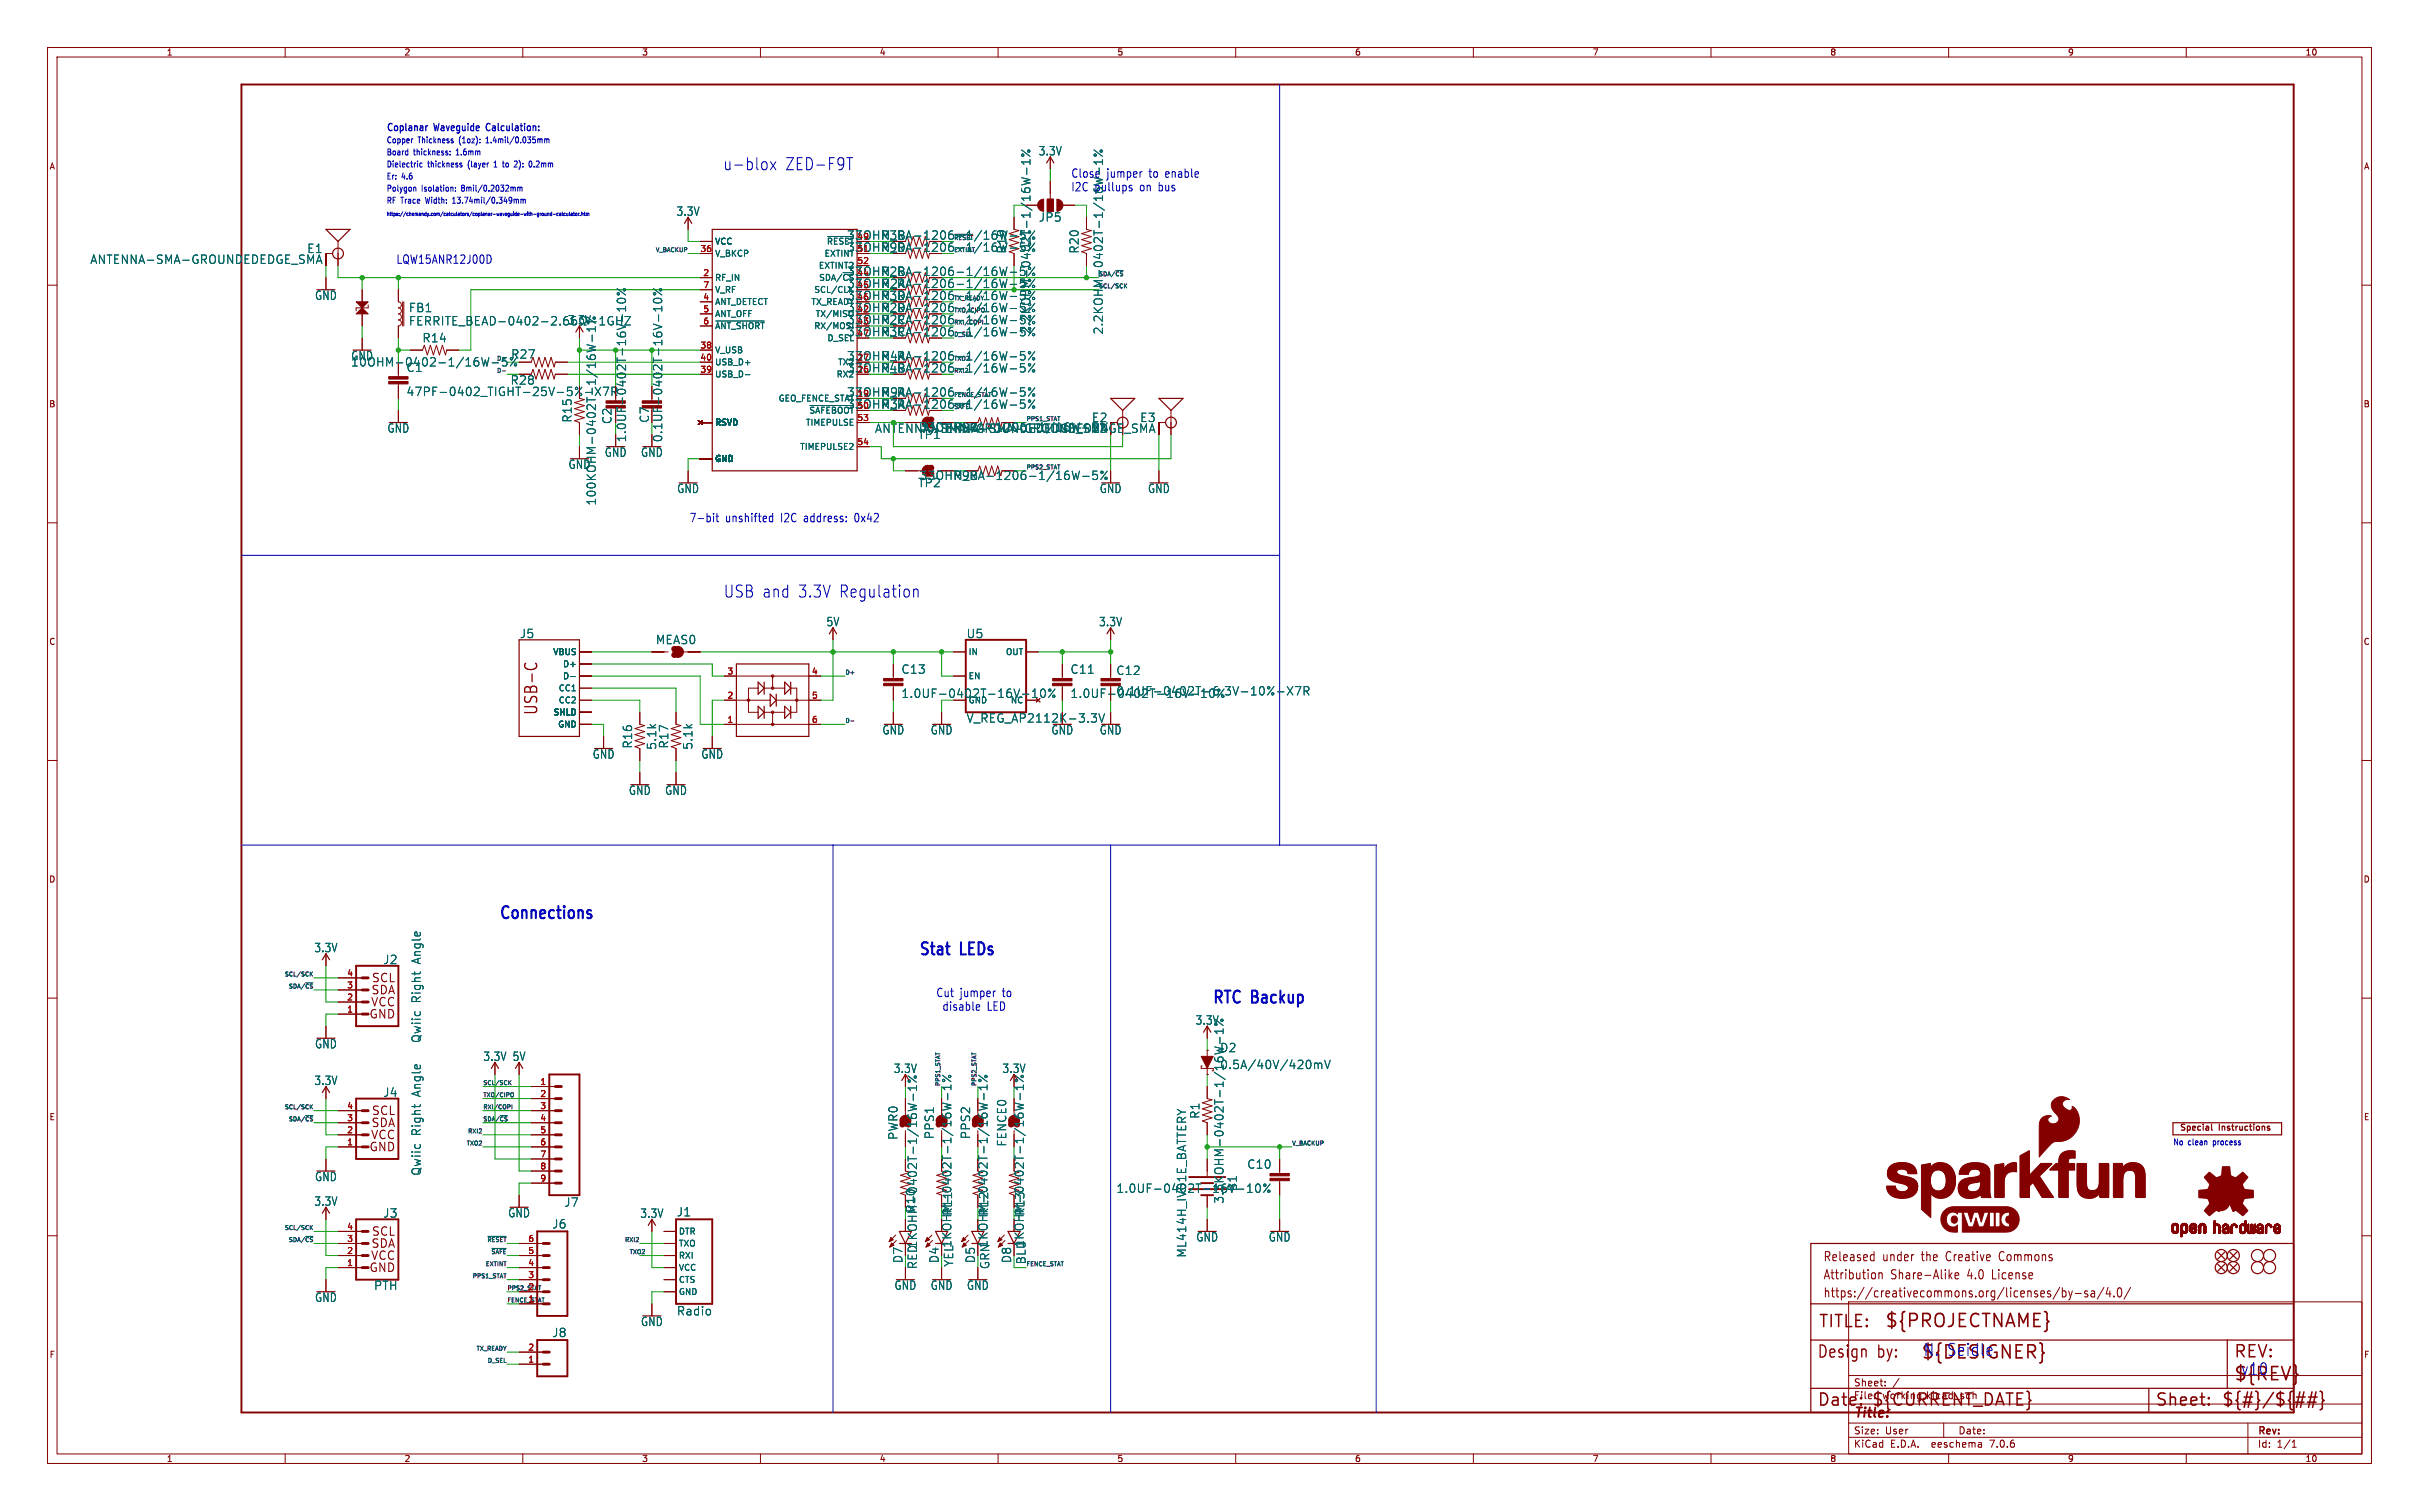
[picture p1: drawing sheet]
<svg xmlns="http://www.w3.org/2000/svg" width="509mm" height="318mm" viewBox="0 0 509 318" stroke-linecap="round" stroke-linejoin="round" font-family="sans-serif">
<defs><g id="words">
<g font-size="3.8" fill="#840000">
<text x="396.5" y="279.7">${PROJECTNAME}</text>
<text x="469.9" y="290.9">${REV}</text>
</g>
<text font-size="3.8" fill="#0000c2" x="404.1" y="286.3">${DESIGNER}</text>
<g font-size="3.5" fill="#0000c2">
<text x="152.1" y="36">u-blox</text>
<text x="165.2" y="36">ZED-F9T</text>
<text x="152.2" y="126">USB and</text>
<text x="167.9" y="126">3.3V Regulation</text>
<text x="104.8" y="193.9">Connections</text>
<text x="193.1" y="201.6">Stat</text>
<text x="202.1" y="201.6">LEDs</text>
<text x="254.9" y="211.7">RTC Backup</text>
<text x="404.6" y="285.5">N.</text>
<text x="409.6" y="285.5">Seidle</text>
<text x="471.4" y="289.6">v10</text>
</g>
<g font-size="3.5" fill="#840000">
<text x="113.4" y="150.6" transform="rotate(-90 113.4 150.6)">USB-C</text>
<text x="382.5" y="279.7">TITLE:</text>
<text x="382.3" y="286">Design</text>
<text x="395" y="286">by:</text>
<text x="469.9" y="286">REV:</text>
<text x="382.3" y="296.2">Date:</text>
<text x="393.7" y="296.2">${CURRENT_DATE}</text>
<text x="453.4" y="296.2">Sheet:</text>
<text x="467.4" y="296.2">${#}/${##}</text>
</g>
<text font-size="2.8" fill="#840000" x="390" y="298.8">Title:</text>
<g font-size="2.7" fill="#840000">
<text x="383.5" y="269.5">Attribution</text>
<text x="383.5" y="265.6">Released</text>
<text x="396.1" y="265.6">under</text>
<text x="397.8" y="269.5">Share-Alike</text>
<text x="404.5" y="265.6">the</text>
<text x="409.9" y="265.6">Creative</text>
<text x="414.1" y="269.5">4.0</text>
<text x="419.6" y="269.5">License</text>
<text x="421.3" y="265.6">Commons</text>
<text x="383.5" y="273.3">https://creativecommons.org/licenses/by-sa/4.0/</text>
</g>
<g font-size="2.5" fill="#006464">
<text x="218.5" y="32.9">3.3V</text>
<text x="225.3" y="37.5">Close</text>
<text x="225.3" y="40.4">I2C pullups</text>
<text x="142.3" y="45.6">3.3V</text>
<text x="218.5" y="46.8">JP5</text>
<text x="64.6" y="53.4">E1</text>
<text x="178.1" y="50.7">33OHM_RA-1206-1/16W-5%</text>
<text x="185.3" y="50.7">R3B</text>
<text x="211.9" y="53.4" transform="rotate(-90 211.9 53.4)">R19</text>
<text x="227.2" y="53.4" transform="rotate(-90 227.2 53.4)">R20</text>
<text x="18.9" y="55.7">ANTENNA-SMA-GROUNDEDEDGE_SMA</text>
<text x="185.3" y="58.3">R2B</text>
<text x="66.2" y="63.3">GND</text>
<text x="86" y="65.9">FB1</text>
<text x="178.1" y="63.4">33OHM_RA-1206-1/16W-5%</text>
<text x="178.1" y="60.8">33OHM_RA-1206-1/16W-5%</text>
<text x="185.3" y="63.4">R3D</text>
<text x="119.4" y="68.5">3.3V</text>
<text x="178.1" y="68.4">33OHM_RA-1206-1/16W-5%</text>
<text x="185.3" y="68.4">R2C</text>
<text x="217" y="70.5" transform="rotate(-90 217 70.5)">2.2KOHM-0402T-1/16W-1%</text>
<text x="232.3" y="70.5" transform="rotate(-90 232.3 70.5)">2.2KOHM-0402T-1/16W-1%</text>
<text x="73.8" y="77.3">10OHM-0402-1/16W-5%</text>
<text x="73.8" y="76">GND</text>
<text x="88.8" y="72.2">R14</text>
<text x="107.5" y="75.7">R27</text>
<text x="178.1" y="76">33OHM_RA-1206-1/16W-5%</text>
<text x="185.4" y="76">R4A</text>
<text x="85.4" y="78.5">C1</text>
<text x="107.3" y="81.1">R28</text>
<text x="185.4" y="83.7">R9A</text>
<text x="120.5" y="89" transform="rotate(-90 120.5 89)">R15</text>
<text x="229.7" y="89">E2</text>
<text x="239.8" y="89">E3</text>
<text x="81.4" y="91.2">GND</text>
<text x="184" y="91.3">ANTENNA-SMA-GROUNDEDEDGE_SMA</text>
<text x="193.1" y="92.6">TP1</text>
<text x="193.4" y="91">33OHM_RA-1206-1/16W-5%</text>
<text x="194.2" y="91.3">ANTENNA-SMA-GROUNDEDEDGE_SMA</text>
<text x="200.5" y="91">R9C</text>
<text x="119.5" y="98.9">GND</text>
<text x="127.2" y="96.3">GND</text>
<text x="134.8" y="96.3">GND</text>
<text x="125.6" y="106.4" transform="rotate(-90 125.6 106.4)">100KOHM-0402T-1/16W-1%</text>
<text x="142.4" y="103.9">GND</text>
<text x="193.1" y="102.7">TP2</text>
<text x="231.3" y="103.9">GND</text>
<text x="241.5" y="103.9">GND</text>
<text x="173.8" y="132">5V</text>
<text x="231.2" y="132">3.3V</text>
<text x="109.3" y="134.5">J5</text>
<text x="137.9" y="135.7">MEAS0</text>
<text x="203.3" y="134.5">U5</text>
<text x="189.6" y="142">C13</text>
<text x="225.1" y="142">C11</text>
<text x="234.8" y="142.2">C12</text>
<text x="189.6" y="147">1.0UF-0402T-16V-10%</text>
<text x="234.8" y="146.5">0.1UF-0402T-6.3V-10%-X7R</text>
<text x="185.6" y="154.7">GND</text>
<text x="195.7" y="154.7">GND</text>
<text x="221.1" y="154.7">GND</text>
<text x="231.3" y="154.7">GND</text>
<text x="124.6" y="159.8">GND</text>
<text x="133.2" y="157.6" transform="rotate(-90 133.2 157.6)">R16</text>
<text x="138.3" y="157.8" transform="rotate(-90 138.3 157.8)">5.1k</text>
<text x="140.8" y="157.6" transform="rotate(-90 140.8 157.6)">R17</text>
<text x="145.9" y="157.8" transform="rotate(-90 145.9 157.8)">5.1k</text>
<text x="147.5" y="159.8">GND</text>
<text x="132.2" y="167.4">GND</text>
<text x="139.9" y="167.4">GND</text>
<text x="66.1" y="200.6">3.3V</text>
<text x="80.6" y="203">J2</text>
<text x="88.7" y="202.8" transform="rotate(-90 88.7 202.8)">Angle</text>
<text x="88.7" y="211.1" transform="rotate(-90 88.7 211.1)">Right</text>
<text x="251.5" y="215.8">3.3V</text>
<text x="66.2" y="220.8">GND</text>
<text x="88.7" y="219.5" transform="rotate(-90 88.7 219.5)">Qwiic</text>
<text x="256.6" y="221.6">D2</text>
<text x="101.6" y="223.4">3.3V</text>
<text x="107.8" y="223.4">5V</text>
<text x="188" y="226">3.3V</text>
<text x="210.8" y="226">3.3V</text>
<text x="256.6" y="225.1">0.5A/40V/420mV</text>
<text x="66.1" y="228.5">3.3V</text>
<text x="80.6" y="231">J4</text>
<text x="88.7" y="230.7" transform="rotate(-90 88.7 230.7)">Angle</text>
<text x="88.7" y="239" transform="rotate(-90 88.7 239)">Right</text>
<text x="189.1" y="239.9" transform="rotate(-90 189.1 239.9)">PWR0</text>
<text x="196.7" y="239.7" transform="rotate(-90 196.7 239.7)">PPS1</text>
<text x="204.3" y="239.7" transform="rotate(-90 204.3 239.7)">PPS2</text>
<text x="252.6" y="235.5" transform="rotate(-90 252.6 235.5)">R1</text>
<text x="211.9" y="241.3" transform="rotate(-90 211.9 241.3)">FENCE0</text>
<text x="66.2" y="248.7">GND</text>
<text x="88.7" y="247.4" transform="rotate(-90 88.7 247.4)">Qwiic</text>
<text x="234.8" y="251.2">1.0UF-0402T-16V-10%</text>
<text x="260.4" y="250.7" transform="rotate(-90 260.4 250.7)">B1</text>
<text x="262.3" y="246.1">C10</text>
<text x="66.1" y="253.9">3.3V</text>
<text x="80.6" y="256.4">J3</text>
<text x="106.8" y="256.3">GND</text>
<text x="118.7" y="254.1">J7</text>
<text x="134.6" y="256.4">3.3V</text>
<text x="142.3" y="256.1">J1</text>
<text x="257.7" y="253.3" transform="rotate(-90 257.7 253.3)">3.3KOHM-0402T-1/16W-1%</text>
<text x="116.1" y="258.7">J6</text>
<text x="251.6" y="261.4">GND</text>
<text x="266.9" y="261.4">GND</text>
<text x="190.1" y="265.8" transform="rotate(-90 190.1 265.8)">D7</text>
<text x="197.7" y="265.8" transform="rotate(-90 197.7 265.8)">D4</text>
<text x="205.3" y="265.8" transform="rotate(-90 205.3 265.8)">D5</text>
<text x="213" y="265.8" transform="rotate(-90 213 265.8)">D8</text>
<text x="216" y="266.1" transform="rotate(-90 216 266.1)">BLU</text>
<text x="249.8" y="264.7" transform="rotate(-90 249.8 264.7)">ML414H_IV01E_BATTERY</text>
<text x="66.2" y="274.1">GND</text>
<text x="78.6" y="271.6">PTH</text>
<text x="188.1" y="271.6">GND</text>
<text x="195.7" y="271.6">GND</text>
<text x="203.4" y="271.6">GND</text>
<text x="116.1" y="281.5">J8</text>
<text x="134.8" y="279.2">GND</text>
<text x="142.3" y="277">Radio</text>
</g>
<g font-size="2.5" fill="#0000c2">
<text x="232.8" y="37.5">jumper</text>
<text x="239.9" y="40.4">on bus</text>
<text x="241.8" y="37.5">to</text>
<text x="245.3" y="37.5">enable</text>
<text x="83.3" y="55.6">LQW15ANR12J00D</text>
<text x="145" y="110.1">7-bit</text>
<text x="152.6" y="110.1">unshifted</text>
<text x="164.3" y="110.1">I2C address:</text>
<text x="180.1" y="110.1">0x42</text>
<text x="196.9" y="210">Cut</text>
<text x="198.2" y="212.9">disable</text>
<text x="202" y="210">jumper</text>
<text x="207.6" y="212.9">LED</text>
<text x="211" y="210">to</text>
</g>
<text font-size="2.5" fill="#a90000" x="178.1" y="53.2">33OHM_RA-1206-1/16W-5%</text>
<g font-size="2.5" fill="#840000">
<text x="185.3" y="53.2">R9D</text>
<text x="178.1" y="58.3">33OHM_RA-1206-1/16W-5%</text>
<text x="178.1" y="65.9">33OHM_RA-1206-1/16W-5%</text>
<text x="185.3" y="65.9">R2D</text>
<text x="185.4" y="60.8">R2A</text>
<text x="178.1" y="71">33OHM_RA-1206-1/16W-5%</text>
<text x="185.3" y="71">R3C</text>
<text x="85.4" y="83.5">47PF-0402_TIGHT-25V-5%-X7R</text>
<text x="178.1" y="78.6">33OHM_RA-1206-1/16W-5%</text>
<text x="178.1" y="83.7">33OHM_RA-1206-1/16W-5%</text>
<text x="185.3" y="78.6">R4B</text>
<text x="128.9" y="89.3" transform="rotate(-90 128.9 89.3)">C2</text>
<text x="136.8" y="89" transform="rotate(-90 136.8 89)">C7</text>
<text x="178.1" y="86.2">33OHM_RA-1206-1/16W-5%</text>
<text x="185.4" y="86.2">R3A</text>
<text x="131.9" y="93.1" transform="rotate(-90 131.9 93.1)">1.0UF-0402T-16V-10%</text>
<text x="139.5" y="93.1" transform="rotate(-90 139.5 93.1)">0.1UF-0402T-16V-10%</text>
<text x="193.4" y="101.2">33OHM_RA-1206-1/16W-5%</text>
<text x="200.5" y="101.2">R9B</text>
<text x="225.1" y="147">1.0UF-0402T-16V-10%</text>
<text x="203.3" y="152.2">V_REG_AP2112K-3.3V</text>
<text x="78" y="209.5">SDA</text>
<text x="78.1" y="207">SCL</text>
<text x="77.6" y="214.6">GND</text>
<text x="77.9" y="212">VCC</text>
<text x="77.9" y="240">VCC</text>
<text x="78" y="237.4">SDA</text>
<text x="78.1" y="234.9">SCL</text>
<text x="77.6" y="242.5">GND</text>
<text x="192.8" y="255.2" transform="rotate(-90 192.8 255.2)">R10</text>
<text x="200.5" y="255.9" transform="rotate(-90 200.5 255.9)">R11</text>
<text x="208.1" y="255.9" transform="rotate(-90 208.1 255.9)">R12</text>
<text x="215.7" y="255.9" transform="rotate(-90 215.7 255.9)">R13</text>
<text x="78" y="262.8">SDA</text>
<text x="78.1" y="260.3">SCL</text>
<text x="215.6" y="262.6" transform="rotate(-90 215.6 262.6)">1KOHM-0402T-1/16W-1%</text>
<text x="77.6" y="267.9">GND</text>
<text x="77.9" y="265.4">VCC</text>
<text x="193.1" y="267.1" transform="rotate(-90 193.1 267.1)">RED1KOHM-0402T-1/16W-1%</text>
<text x="200.8" y="266.6" transform="rotate(-90 200.8 266.6)">YEL1KOHM-0402T-1/16W-1%</text>
<text x="208.4" y="267.1" transform="rotate(-90 208.4 267.1)">GRN1KOHM-0402T-1/16W-1%</text>
</g>
<g font-size="2.1" fill="#0000c2">
<text x="81.3" y="27.7">Coplanar</text>
<text x="91.4" y="27.7">Waveguide</text>
<text x="102.9" y="27.7">Calculation:</text>
</g>
<g font-size="2.1" fill="#840000">
<text x="390" y="291.9">Sheet:</text>
<text x="390" y="294.6">File:</text>
<text x="396.1" y="294.6">working.kicad_sch</text>
<text x="390" y="304.8">KiCad</text>
<text x="390" y="302">Size:</text>
<text x="396.6" y="302">User</text>
<text x="397.7" y="304.8">E.D.A.</text>
<text x="406.6" y="304.8">eeschema</text>
<text x="412" y="302">Date:</text>
<text x="419" y="304.8">7.0.6</text>
<text x="475" y="302.2">Rev:</text>
<text x="475" y="304.8">Id:</text>
<text x="479.1" y="304.8">1/1</text>
</g>
<g font-size="1.8" fill="#840000">
<text x="35" y="11.9">1</text>
<text x="85" y="11.9">2</text>
<text x="135" y="11.9">3</text>
<text x="185" y="11.9">4</text>
<text x="235" y="11.9">5</text>
<text x="285" y="11.9">6</text>
<text x="335" y="11.9">7</text>
<text x="385" y="11.9">8</text>
<text x="435" y="11.9">9</text>
<text x="485" y="11.9">10</text>
<text x="10.3" y="35.9">A</text>
<text x="497.3" y="35.9">A</text>
<text x="10.3" y="85.9">B</text>
<text x="497.2" y="85.9">B</text>
<text x="10.3" y="135.9">C</text>
<text x="497.2" y="135.9">C</text>
<text x="10.3" y="185.9">D</text>
<text x="497.2" y="185.9">D</text>
<text x="10.3" y="235.9">E</text>
<text x="458.5" y="238.2">Special</text>
<text x="466.9" y="238.2">Instructions</text>
<text x="497.3" y="235.9">E</text>
<text x="10.3" y="285.9">F</text>
<text x="497.3" y="285.9">F</text>
<text x="35" y="307.8">1</text>
<text x="85" y="307.8">2</text>
<text x="135" y="307.8">3</text>
<text x="185" y="307.8">4</text>
<text x="235" y="307.8">5</text>
<text x="285" y="307.8">6</text>
<text x="335" y="307.8">7</text>
<text x="385" y="307.8">8</text>
<text x="435" y="307.8">9</text>
<text x="485" y="307.8">10</text>
</g>
<g font-size="1.8" fill="#0000c2">
<text x="81.3" y="35.3">Dielectric</text>
<text x="81.3" y="30.2">Copper</text>
<text x="81.3" y="32.8">Board</text>
<text x="87" y="32.8">thickness:</text>
<text x="87.9" y="30.2">Thickness</text>
<text x="90" y="35.3">thickness</text>
<text x="96.2" y="32.8">1.6mm</text>
<text x="96.8" y="30.2">(1oz):</text>
<text x="98.6" y="35.3">(layer</text>
<text x="102.7" y="30.2">1.4mil/0.035mm</text>
<text x="104.4" y="35.3">1</text>
<text x="106.5" y="35.3">to</text>
<text x="109.1" y="35.3">2):</text>
<text x="112.4" y="35.3">0.2mm</text>
<text x="81.3" y="40.4">Polygon</text>
<text x="81.3" y="37.9">Er:</text>
<text x="84.5" y="37.9">4.6</text>
<text x="88.7" y="40.4">Isolation:</text>
<text x="97.3" y="40.4">8mil/0.2032mm</text>
<text x="81.3" y="42.9">RF Trace</text>
<text x="89.7" y="42.9">Width:</text>
<text x="95.6" y="42.9">13.74mil/0.349mm</text>
<text x="457.2" y="241.1">No</text>
<text x="460.4" y="241.1">clean</text>
<text x="465.8" y="241.1">process</text>
</g>
<g font-size="1.8" fill="#a90000">
<text x="147.3" y="53.1">36</text>
<text x="180.3" y="50.5">49</text>
<text x="180.3" y="53.1">51</text>
<text x="147.9" y="58.2">2</text>
<text x="180.3" y="58.2">44</text>
<text x="180.3" y="55.6">52</text>
<text x="147.9" y="63.2">4</text>
<text x="147.9" y="65.8">5</text>
<text x="147.9" y="60.7">7</text>
<text x="180.3" y="65.8">42</text>
<text x="180.3" y="60.7">45</text>
<text x="180.3" y="63.2">46</text>
<text x="147.9" y="68.3">6</text>
<text x="180.3" y="68.3">43</text>
<text x="180.3" y="70.9">47</text>
<text x="147.3" y="73.4">38</text>
<text x="147.3" y="75.9">40</text>
<text x="180.3" y="75.9">27</text>
<text x="147.3" y="78.5">39</text>
<text x="180.3" y="83.6">19</text>
<text x="180.3" y="78.5">26</text>
<text x="180.3" y="86.1">50</text>
<text x="180.3" y="88.6">53</text>
<text x="180.3" y="93.7">54</text>
<text x="153" y="142">3</text>
<text x="170.7" y="142">4</text>
<text x="153" y="147.1">2</text>
<text x="170.7" y="147.1">5</text>
<text x="153" y="152.1">1</text>
<text x="170.7" y="152.1">6</text>
<text x="73" y="208">3</text>
<text x="73" y="205.5">4</text>
<text x="73" y="213.1">1</text>
<text x="73" y="210.6">2</text>
<text x="73" y="233.4">4</text>
<text x="113.6" y="228.3">1</text>
<text x="113.6" y="230.9">2</text>
<text x="113.6" y="233.4">3</text>
<text x="73" y="238.5">2</text>
<text x="73" y="236">3</text>
<text x="113.6" y="236">4</text>
<text x="113.6" y="238.5">5</text>
<text x="73" y="241">1</text>
<text x="113.6" y="241">6</text>
<text x="113.6" y="243.6">7</text>
<text x="113.6" y="246.1">8</text>
<text x="113.6" y="248.7">9</text>
<text x="73" y="263.9">2</text>
<text x="73" y="261.4">3</text>
<text x="73" y="258.8">4</text>
<text x="111.1" y="263.9">5</text>
<text x="111.1" y="261.4">6</text>
<text x="73" y="266.4">1</text>
<text x="111.1" y="269">3</text>
<text x="111.1" y="266.4">4</text>
<text x="111.1" y="274.1">1</text>
<text x="111.1" y="271.5">2</text>
<text x="111.1" y="286.8">1</text>
<text x="111.1" y="284.2">2</text>
</g>
<g font-size="1.8" fill="#006464">
<text x="150.4" y="51.7">VCC</text>
<text x="173.9" y="51.7">~{RESET}</text>
<text x="150.4" y="59.3">RF_IN</text>
<text x="150.4" y="54.2">V_BKCP</text>
<text x="172.2" y="56.7">EXTINT2</text>
<text x="172.3" y="59.3">SDA/~{CS}</text>
<text x="173.4" y="54.2">EXTINT</text>
<text x="150.4" y="64.4">ANT_DETECT</text>
<text x="150.4" y="61.8">V_RF</text>
<text x="170.6" y="64.4">TX_READY</text>
<text x="171.2" y="61.8">SCL/CLK</text>
<text x="150.4" y="66.9">ANT_OFF</text>
<text x="150.4" y="69.4">~{ANT_SHORT}</text>
<text x="171.2" y="69.4">RX/MOSI</text>
<text x="171.5" y="66.9">TX/MISO</text>
<text x="174" y="72">D_SEL</text>
<text x="150.4" y="74.5">V_USB</text>
<text x="150.4" y="77.1">USB_D+</text>
<text x="176.2" y="77.1">TX2</text>
<text x="150.4" y="79.6">USB_D-</text>
<text x="175.9" y="79.6">RX2</text>
<text x="150.4" y="89.8">RSVD</text>
<text x="163.7" y="84.7">GEO_FENCE_STAT</text>
<text x="169.5" y="89.8">TIMEPULSE</text>
<text x="170.2" y="87.2">~{SAFEBOOT}</text>
<text x="168.3" y="94.8">TIMEPULSE2</text>
<text x="150.4" y="97.4">GND</text>
<text x="116.3" y="138">VBUS</text>
<text x="118.4" y="140.6">D+</text>
<text x="118.4" y="143.1">D-</text>
<text x="203.7" y="138">IN</text>
<text x="203.7" y="143.1">EN</text>
<text x="211.6" y="138">OUT</text>
<text x="117.5" y="145.6">CC1</text>
<text x="117.5" y="148.2">CC2</text>
<text x="203.7" y="148.2">GND</text>
<text x="212.6" y="148.2">NC</text>
<text x="116.4" y="150.7">SHLD</text>
<text x="117.3" y="153.3">GND</text>
<text x="142.7" y="259.9">DTR</text>
<text x="142.7" y="262.5">TXO</text>
<text x="142.7" y="265">RXI</text>
<text x="142.7" y="267.6">VCC</text>
<text x="142.7" y="270.1">CTS</text>
<text x="142.7" y="272.6">GND</text>
</g>
<g font-size="1.2" fill="#0f0f0f">
<text x="137.8" y="53.1">V_BACKUP</text>
<text x="231.1" y="60.7">SCL/SCK</text>
<text x="104.4" y="78.5">D-</text>
<text x="177.8" y="142">D+</text>
<text x="177.8" y="152.2">D-</text>
<text x="59.7" y="205.5">SCL/SCK</text>
<text x="60.6" y="208">SDA/~{CS}</text>
<text x="59.7" y="233.4">SCL/SCK</text>
<text x="101.6" y="230.9">TXO/CIPO</text>
<text x="101.6" y="233.4">RXI/COPI</text>
<text x="101.6" y="228.4">SCL/SCK</text>
<text x="60.6" y="236">SDA/~{CS}</text>
<text x="98.3" y="238.5">RXI2</text>
<text x="101.6" y="236">SDA/~{CS}</text>
<text x="98" y="241.1">TXO2</text>
<text x="271.8" y="241.1">V_BACKUP</text>
<text x="59.7" y="258.8">SCL/SCK</text>
<text x="60.6" y="261.4">SDA/~{CS}</text>
<text x="102.4" y="261.4">~{RESET}</text>
<text x="103.2" y="263.9">~{SAFE}</text>
<text x="131.3" y="261.4">RXI2</text>
<text x="132.3" y="263.9">TXO2</text>
<text x="99.3" y="269">PPS1_STAT</text>
<text x="102" y="266.5">EXTINT</text>
<text x="215.9" y="266.5">FENCE_STAT</text>
<text x="106.7" y="274.1">FENCE_STAT</text>
<text x="106.7" y="271.5">PPS2_STAT</text>
<text x="100.1" y="284.2">TX_READY</text>
<text x="102.5" y="286.8">D_SEL</text>
</g>
<g font-size="1.2" fill="#006464">
<text x="200.7" y="53.1">EXTINT</text>
<text x="200.7" y="50.6">~{RESET}</text>
<text x="231.1" y="58.2">SDA/~{CS}</text>
<text x="200.7" y="65.8">TXO/CIPO</text>
<text x="200.7" y="63.3">TX_READY</text>
<text x="200.7" y="70.9">D_SEL</text>
<text x="200.7" y="68.3">RXI/COPI</text>
<text x="104.4" y="76">D+</text>
<text x="200.7" y="76">TXO2</text>
<text x="200.7" y="78.5">RXI2</text>
<text x="200.7" y="83.6">FENCE_STAT</text>
<text x="200.7" y="86.1">~{SAFE}</text>
<text x="215.9" y="88.7">PPS1_STAT</text>
<text x="215.9" y="98.8">PPS2_STAT</text>
<text x="197.9" y="228.6" transform="rotate(-90 197.9 228.6)">PPS1_STAT</text>
<text x="205.5" y="228.6" transform="rotate(-90 205.5 228.6)">PPS2_STAT</text>
</g>
<text font-size="1.1" fill="#0000c2" x="81.3" y="45.5">https://chemandy.com/calculators/coplanar-waveguide-with-ground-calculator.htm</text>
</g></defs>
<g fill="none" stroke="#840000" stroke-width=".21">
<path d="M10 10h489v297.9h-489zM12 12h485v293.9h-485zM60 10v2M110 10v2M160 10v2M210 10v2M260 10v2M310 10v2M360 10v2M410 10v2M460 10v2M221 33v2.6"/>
<path d="M221 38.1v3.8M10 60h2M68.6 58.4v2.6M69.8 53.3h-1.2v2.6M71.1 50.8v5.1M144.8 45.7v2.6M147.3 58.4h2.6M147.3 50.8h2.6M147.3 53.3h2.6M213.4 45.7v2.6l1 .2-2.1 .6 2.1 .7-2.1 .6 2.1 .7-2.1 .6 2.1 .6-2.1 .7 1.1 .3v2.6M215.9 43.2h2.5M220.3 44.4v-2.5h1.3v2.5"/>
<path d="M223.5 43.2h2.6M228.6 45.7v2.6l1 .2-2 .6 2 .7-2 .6 2 .7-2 .6 2 .6-2 .7 1 .3v2.6M497 60h2M76.2 61v2.5M76.2 66v2.6M76.2 71.1v2.6M77.5 64.1v.7h-2.6v.6M83.8 61v2.5l.5 .2 .2 .4-.2 .5-.5 .2 .5 .2 .2 .4-.2 .5-.5 .1 .5 .2 .2 .5-.2 .4-.5 .2 .5 .2 .2 .4-.2 .5-.5 .2v2.5M83.8 76.2v3M84.7 63.5v5.1M85 63.5v5.1M86.4 73.7h2.5l.4-1.1 .6 2.1 .7-2.1 .6 2.1 .6-2.1 .7 2.1 .6-2.1 .6 2.1 .3-1h2.5"/>
<path d="M111.8 78.7l.3-1 .7 2.1 .6-2.1 .6 2.1 .7-2.1 .6 2.1 .7-2.1 .6 2.1 .2-1.1h2.6M112.1 75.2l.7 2 .6-2 .6 2 .7-2 .6 2 .7-2 .6 2 .2-1h2.6M121.9 68.6v2.5M147.3 73.7h2.6M147.3 78.7h2.6M147.3 63.5h2.6M147.3 76.2h2.6M147.3 66h2.6M147.3 68.6h2.6M147.3 61h2.6M83.8 80.8v3M83.8 86.4v2.5"/>
<path d="M121.9 83.8l1 .3-2 .6 2 .6-2 .7 2 .6-2 .6 2 .7-2 .6 1 .4v2.5M121.9 94v2.5M129.5 91.4v2.6M137.2 91.4v2.6M144.8 99.1v2.5M146.9 88.5l.8 .8M147.3 96.5h2.6M147.3 88.9h2.6M147.7 88.5l-.8 .8M180.3 88.9h2.6M180.3 94h2.6M190.5 99.1h2.5"/>
<path d="M205.7 99.1l.4-1.1 .7 2.1 .6-2.1 .6 2.1 .7-2.1 .6 2.1 .6-2.1 .7 2.1M205.7 88.9l.4-1 .7 2 .6-2 .6 2 .7-2 .6 2 .6-2 .7 2M233.7 99.1v2.5M236.2 86.4v2.5M243.8 99.1v2.5M245.1 88.9h-1.3v2.5M246.4 86.4v5M10 110h2M497 110h2M121.9 137.2h2.6M121.9 139.7h2.6M137.2 137.2h3.4"/>
<path d="M143.9 137.2h3.4M175.3 132.1v2.5M188 139.7v3M200.7 137.2h2.5M215.9 137.2h2.5M223.5 139.7v3M233.7 132.1v2.5M233.7 139.7v3M10 160h2M121.9 142.2h2.6M121.9 147.3h2.6M121.9 144.8h2.6"/>
<path d="M121.9 152.4h2.6M121.9 149.9h2.6M127 154.9v2.6M134.6 149.9v2.5l1 .3-2 .6 2 .6-2 .7 2 .6-2 .6 2 .7-2 .6 1 .4v2.5M142.2 149.9v2.5l1.1 .3-2.1 .6 2.1 .6-2.1 .7 2.1 .6-2.1 .6 2.1 .7-2.1 .6 1 .4v2.5M149.9 154.9v2.6M152.4 142.2h20.3M152.4 147.3h9.7M152.4 152.4h20.3M159.5 144.8h-2v5.1h2M160.8 144.8h4.3M160.8 149.9h4.3"/>
<path d="M162.6 142.2v2.6M162.6 149.9v2.5M163.3 147.3h9.4M166.4 144.8h1.2v5.1h-1.2l-1.3-1.3M188 144.3v3M188 149.9v2.5M198.1 149.9v2.5M200.7 142.2h2.5M215.9 147.3h2.5M218.1 146.9l.7 .8M218.8 146.9l-.7 .8M223.5 144.3v3"/>
<path d="M233.7 144.3v.5M233.7 149.9v2.5M497 160h2M134.6 162.6v2.5M142.2 162.6v2.5M10 210h2M68.6 200.7v2.5M68.6 215.9v2.5M71.1 213.4h5.1M71.1 210.8h5.1M71.1 208.3h5.1M71.1 205.7h5.1"/>
<path d="M254 215.9v2.5M497 210h2M68.6 228.6v2.5M71.1 238.8h5.1M71.1 236.2h5.1M71.1 233.7h5.1M104.1 223.5v2.6M109.2 223.5v2.6M111.8 238.8h5M111.8 236.2h5M111.8 233.7h5M111.8 228.6h5"/>
<path d="M111.8 231.1h5M190.5 226.1v2.5M190.5 231.1v2.6M198.1 231.1v2.6M205.7 231.1v2.6M213.4 226.1v2.5M213.4 231.1v2.6M253 224.3h-.3v.5h2.6M254 221h.1M254 226.1h.1M254 221v1.2M254 224.8v1.3"/>
<path d="M254 228.6v2.5l1 .3-2 .6 2 .7-2 .6 2 .6-2 .7 2 .6-2 .6 1 .4v2.6M10 260h2M68.6 243.8v2.6M68.6 254v2.5M71.1 241.3h5.1M71.1 259.1h5.1M109.2 251.5v2.5M111.8 241.3h5M111.8 243.8h5M111.8 246.4h5M111.8 248.9h5M137.2 256.5v2.6"/>
<path d="M139.7 259.1h2.5M188.5 259.8l-1.4 1.4M191.5 246.6l-2 .7 2 .6-2 .6 2 .7-2 .6 2 .6-2 .7 1 .4M196.1 259.8l-1.4 1.4M199.1 246.6l-2 .7 2 .6-2 .6 2 .7-2 .6 2 .6-2 .7 1 .4M203.7 259.8l-1.4 1.4M206.8 246.6l-2.1 .7 2.1 .6-2.1 .6 2.1 .7-2.1 .6 2.1 .6-2.1 .7 1 .4M211.3 259.8l-1.4 1.4M214.4 246.6l-2.1 .7 2.1 .6-2.1 .6 2.1 .7-2.1 .6 2.1 .6-2.1 .7 1.1 .4M254 243.8v3.6M254 251.5v2.5M254 256.5v2.6"/>
<path d="M269.2 243.8v3.1M269.2 248.4v3.1M269.2 256.5v2.6M497 260h2M68.6 269.2v2.6M71.1 266.7h5.1M71.1 264.2h5.1M71.1 261.6h5.1M109.2 266.7h5.1M109.2 264.2h5.1M109.2 261.6h5.1M109.2 274.3h5.1"/>
<path d="M109.2 271.8h5.1M109.2 269.2h5.1M137.2 274.3v2.6M139.7 266.7h2.5M139.7 264.2h2.5M139.7 261.6h2.5M139.7 271.8h2.5M139.7 269.2h2.5M188.6 261l-1.4 1.4M190.5 266.7v2.5M196.2 261l-1.4 1.4M198.1 266.7v2.5"/>
<path d="M203.8 261l-1.4 1.4M205.7 266.7v2.5M211.5 261l-1.4 1.4M389 273.9h108v32h-108zM393.8 264l.5 .1M394.3 263.3v2M394.3 265.2l-.5 .1M394.5 268v.9M395.3 267.8v1.3M395.3 268l.3-.2 .4 .1v1.2M410.2 268.3l.5 .8M410.7 267.8l-.6 .7"/>
<path d="M411.3 268.4l.8-.2-.1-.3-.4-.1-.3 .3 .1 .9h.6M433.4 270.9l-1.4 2.4M433.9 270.9v2M433.9 271.7l.5-.1 .3 .4-.2 .8h-.6M435.3 271.6l.3 1.3M435.6 272.9l-.3 .6M436 271.6l-.4 1.3M436.7 272.1h1.2M439.2 271.7l-.4-.1-.2 .3 .1 .2 .5 .2v.5h-.6M440 271.7h.6l.1 1.2M440.7 272l-.5 .1a.4 .4 0 0 0-.3 .4 .4 .4 0 0 0 .3 .4l.5-.1M442.7 270.9l-1.4 2.4"/>
<path d="M443.5 270.9l-.4 1.3h1.1M443.9 271.6v1.3M444.8 272.7v.2M445.7 271l.3-.1a1.34 1.34 0 0 1 0 2h-.1a1.43 1.43 0 0 1-.2-1.9zM448.3 270.9l-1.4 2.4M109.2 287h5.1M109.2 284.5h5.1M389 299.4h108M389 295.4h108M389 289.4h108M396.6 291.4v.2M396.6 290.7v.1"/>
<path d="M399.6 290l-1.3 1.9M409 299.4v3M473 299.4v6.5M60 305.9v2M110 305.9v2M160 305.9v2M210 305.9v2M260 305.9v2M310 305.9v2M360 305.9v2M389 302.4h108M410 305.9v2"/>
<path d="M416.9 303.6v.9M416.9 304.4l-.1 .1M416.9 303.8l-.1 .1M460 305.9v2M482.3 304.5h.8M482.3 303.4l.4-.4v1.5"/>
<circle cx="157.5" cy="147.3" r=".25"/>
<circle cx="162.6" cy="152.4" r=".25"/>
<circle cx="162.6" cy="144.8" r=".25"/>
<circle cx="162.6" cy="142.2" r=".25"/>
<circle cx="162.6" cy="149.9" r=".25"/>
<circle cx="167.6" cy="147.3" r=".25"/>
</g>
<g fill="#840000" stroke="#840000" stroke-width=".21">
<path d="M410.7 256.1a.7 .7 0 0 1 1 0 .7 .7 0 0 1 0 1 .7 .7 0 0 1-1 0 .92 .92 0 0 1 0-1z"/>
<path d="M409.1 254.7l.9-.6 1-.2h11.2a2.67 2.67 0 0 1 2.7 2.7 2.67 2.67 0 0 1-2.8 2.6h-9.2v-4.1h.1l1.2 3h1l.6-1.9 .5 1.9h1l1.2-3h.1v3h2.2l.6-.4 .5 .4 .9 .1v-.9a.73 .73 0 0 1-.8-.7 .73 .73 0 0 1 .8-.7v-.9h-.2a1.59 1.59 0 0 0-1.5 .9 1.59 1.59 0 0 0 .3 1.8l-.6 .4v-3.1h-1v3.1h-.2v-3.1h-2.1l-.6 2.1-.6-2h-1l-.6 2-.7-2.1h-2.1v.4a1.41 1.41 0 0 0-1.8-.1 1.41 1.41 0 0 0-.6 1.6 1.35 1.35 0 0 0 .9 1.2 1.35 1.35 0 0 0 1.5-.3v1.4h-.8a2.67 2.67 0 0 1-2.5-1.6 2.67 2.67 0 0 1 .5-2.9z"/>
<path d="M231.6 142.7h4.1v.6h-4.1z"/>
<path d="M231.6 143.8h4.1v.5h-4.1z"/>
<path d="M74.9 63.5h2.6l-1.3 1.3z"/>
<path d="M74.9 66l1.3-1.2 1.3 1.2z"/>
<path d="M218.7 42.3l.9-.4v2.5a1.27 1.27 0 0 1-1.2-.7 1.27 1.27 0 0 1 .3-1.4z"/>
<path d="M220.3 41.9h1.3v2.5h-1.3z"/>
<path d="M222.4 41.9a1.27 1.27 0 0 1 1.2 1.3 1.27 1.27 0 0 1-1.2 1.2z"/>
<path d="M221.5 143.8h4.1v.5h-4.1z"/>
<path d="M221.5 142.7h4.1v.6h-4.1z"/>
<path d="M81.8 80.3h4.1v.5h-4.1z"/>
<path d="M81.8 79.2h4.1v.6h-4.1z"/>
<path d="M127.5 85.3h4.1v.6h-4.1z"/>
<path d="M127.5 84.3h4.1v.5h-4.1z"/>
<path d="M135.1 84.3h4.1v.5h-4.1z"/>
<path d="M135.1 85.3h4.1v.6h-4.1z"/>
<path d="M185.9 143.8h4.1v.5h-4.1z"/>
<path d="M185.9 142.7h4.1v.6h-4.1z"/>
<path d="M267.2 247.9h4.1v.5h-4.1z"/>
<path d="M267.2 246.9h4.1v.5h-4.1z"/>
<path d="M252.7 222.2h2.6l-1.3 2.6z"/>
<path d="M202.7 260.3l.5 .6-.9 .3z"/>
<path d="M202.8 261.5l.5 .5-.9 .4z"/>
<path d="M187.5 260.3l.5 .6-.9 .3z"/>
<path d="M187.6 261.5l.5 .5-.9 .4z"/>
<path d="M195.1 260.3l.5 .6-.9 .3z"/>
<path d="M195.2 261.5l.5 .5-.9 .4z"/>
<path d="M210.3 260.3l.5 .6-.9 .3z"/>
<path d="M210.4 261.5l.5 .5-.8 .4z"/>
<path d="M456.9 258.8h.4z"/>
<path d="M456.9 258.7l.4 .1z"/>
<path d="M456.9 258.7h.4z"/>
<path d="M456.9 258.6l.4 .1z"/>
<path d="M456.9 258.6h.4z"/>
<path d="M456.9 258.5l.4 .1z"/>
<path d="M456.9 258.5h.4z"/>
<path d="M456.9 258.4l.4 .1z"/>
<path d="M456.9 258.4h.4z"/>
<path d="M456.9 258.3l.4 .1z"/>
<path d="M456.9 258.3h.4z"/>
<path d="M456.9 258.2l.4 .1z"/>
<path d="M456.9 258.2h.4z"/>
<path d="M456.9 258.1l.4 .1z"/>
<path d="M456.9 258.1h.4z"/>
<path d="M456.9 258.9h.4z"/>
<path d="M456.9 258.8l.4 .1z"/>
<path d="M456.9 258l.4 .1z"/>
<path d="M456.9 258h.4z"/>
<path d="M456.9 259h.5z"/>
<path d="M456.9 258.9l.5 .1z"/>
<path d="M456.9 257.9l.4 .1z"/>
<path d="M456.9 257.9h.5z"/>
<path d="M457 259l.4 .1z"/>
<path d="M457 259h.4z"/>
<path d="M457 257.9h.4z"/>
<path d="M457 257.8l.4 .1z"/>
<path d="M457 259.1h.5z"/>
<path d="M457 257.8h.5z"/>
<path d="M457 259.1h.6z"/>
<path d="M457 257.8h.6z"/>
<path d="M457 259.1h1.3z"/>
<path d="M457 257.8h1.3z"/>
<path d="M457 259.2h1.3z"/>
<path d="M457 259.1l1.3 .1z"/>
<path d="M457 257.7l1.3 .1z"/>
<path d="M457 257.7h1.3z"/>
<path d="M457 259.2h1.2z"/>
<path d="M457 257.7h1.2z"/>
<path d="M457.1 259.2h1.1z"/>
<path d="M457.1 257.7h1.1z"/>
<path d="M457.1 259.2l1.1 .1z"/>
<path d="M457.1 259.3h1.1z"/>
<path d="M457.1 257.6l1.1 .1z"/>
<path d="M457.1 257.6h1.1z"/>
<path d="M457.1 259.3h1z"/>
<path d="M457.1 257.6h1z"/>
<path d="M457.2 259.3l.9 .1z"/>
<path d="M457.2 257.6h.9z"/>
<path d="M457.2 259.4h.9z"/>
<path d="M457.2 257.5l.9 .1z"/>
<path d="M457.2 257.5h.9z"/>
<path d="M457.2 257.5h.8z"/>
<path d="M457.3 259.4h.7z"/>
<path d="M457.3 257.5h.7z"/>
<path d="M457.3 259.4l.7 .1z"/>
<path d="M457.3 259.5h.7z"/>
<path d="M457.3 257.4l.7 .1z"/>
<path d="M457.4 259.5h.5z"/>
<path d="M457.4 257.4h.5z"/>
<path d="M457.5 257.4h.3z"/>
<path d="M457.5 259.5h.3z"/>
<path d="M457.6 259.5h.1z"/>
<path d="M457.6 257.4h.2z"/>
<path d="M457.7 257.8h.6z"/>
<path d="M457.7 259.1h.6z"/>
<path d="M457.8 257.8h.5z"/>
<path d="M457.8 259.1h.5z"/>
<path d="M457.8 257.8l.5 .1z"/>
<path d="M457.9 259l.4 .1z"/>
<path d="M457.9 259h.5z"/>
<path d="M457.9 257.9h.4z"/>
<path d="M457.9 257.9h.5z"/>
<path d="M457.9 257.9l.5 .1z"/>
<path d="M458 258.9l.4 .1z"/>
<path d="M458 258.9h.4z"/>
<path d="M458 258h.4z"/>
<path d="M458 258.8l.4 .1z"/>
<path d="M458 258.8h.4z"/>
<path d="M458 258.7l.4 .1z"/>
<path d="M458 258.7h.4z"/>
<path d="M458 258.6l.4 .1z"/>
<path d="M458 258.6h.4z"/>
<path d="M458 258.5l.4 .1z"/>
<path d="M458 258.5h.4z"/>
<path d="M458 258.4l.4 .1z"/>
<path d="M458 258.4h.4z"/>
<path d="M458 258.3l.4 .1z"/>
<path d="M458 258.3h.4z"/>
<path d="M458 258.2l.4 .1z"/>
<path d="M458 258.2h.4z"/>
<path d="M458 258.1l.4 .1z"/>
<path d="M458 258.1h.4z"/>
<path d="M458 258l.4 .1z"/>
<path d="M458.8 260.2h.2z"/>
<path d="M458.8 260.1l.3 .1z"/>
<path d="M458.8 260.1h.3z"/>
<path d="M458.8 260.1h.4z"/>
<path d="M458.8 260l.4 .1z"/>
<path d="M458.8 260h.4z"/>
<path d="M458.8 259.9l.4 .1z"/>
<path d="M458.8 259.9h.4z"/>
<path d="M458.8 259.8l.4 .1z"/>
<path d="M458.8 259.8h.4z"/>
<path d="M458.8 259.7l.4 .1z"/>
<path d="M458.8 259.7h.4z"/>
<path d="M458.8 259.6l.4 .1z"/>
<path d="M458.8 259.6h.4z"/>
<path d="M458.8 259.5l.4 .1z"/>
<path d="M458.8 259.5h.4z"/>
<path d="M458.8 259.5h.5z"/>
<path d="M458.8 259.5h1.1z"/>
<path d="M458.8 259.4l1.1 .1z"/>
<path d="M458.8 259.4h1.1z"/>
<path d="M458.8 259.4h1.2z"/>
<path d="M458.8 259.3l1.3 .1z"/>
<path d="M458.8 259.3h1.3z"/>
<path d="M458.8 259.2l1.3 .1z"/>
<path d="M458.8 259.2h1.4z"/>
<path d="M458.8 259.1l1.4 .1z"/>
<path d="M458.8 259.1h1.4z"/>
<path d="M458.8 259.1h.7z"/>
<path d="M458.8 259.1h.6z"/>
<path d="M458.8 259l.6 .1z"/>
<path d="M458.8 259h.5z"/>
<path d="M458.8 258.9l.5 .1z"/>
<path d="M458.8 258.9h.5z"/>
<path d="M458.8 258.9h.4z"/>
<path d="M458.8 258.8l.4 .1z"/>
<path d="M458.8 258.8h.4z"/>
<path d="M458.8 258.7l.4 .1z"/>
<path d="M458.8 258.7h.4z"/>
<path d="M458.8 258.6l.4 .1z"/>
<path d="M458.8 258.6h.4z"/>
<path d="M458.8 258.5l.4 .1z"/>
<path d="M458.8 258.5h.4z"/>
<path d="M458.8 258.4l.4 .1z"/>
<path d="M458.8 258.4h.4z"/>
<path d="M458.8 258.3l.4 .1z"/>
<path d="M458.8 258.3h.4z"/>
<path d="M458.8 258.2l.4 .1z"/>
<path d="M458.8 258.2h.4z"/>
<path d="M458.8 258.1l.4 .1z"/>
<path d="M458.8 258.1h.4z"/>
<path d="M458.8 258l.4 .1z"/>
<path d="M458.8 258h.4z"/>
<path d="M458.8 258h.5z"/>
<path d="M458.8 257.9l.5 .1z"/>
<path d="M458.8 257.9h.5z"/>
<path d="M458.9 260.2h.1z"/>
<path d="M458.9 257.9h.4z"/>
<path d="M458.9 257.9h.5z"/>
<path d="M458.9 257.8l.5 .1z"/>
<path d="M458.9 257.8h.5z"/>
<path d="M458.9 257.8h.6z"/>
<path d="M458.9 257.8h1.3z"/>
<path d="M458.9 257.7l1.3 .1z"/>
<path d="M458.9 257.7h1.3z"/>
<path d="M459 257.7h1.2z"/>
<path d="M459 257.7h1.1z"/>
<path d="M459 257.6l1.1 .1z"/>
<path d="M459 257.6h1.1z"/>
<path d="M459.1 257.6h1z"/>
<path d="M459.1 257.5l.9 .1z"/>
<path d="M459.1 257.5h.9z"/>
<path d="M459.2 257.5h.8z"/>
<path d="M459.2 257.5h.7z"/>
<path d="M459.3 257.4l.6 .1z"/>
<path d="M459.3 259.5h.5z"/>
<path d="M459.3 257.4h.5z"/>
<path d="M459.4 257.4h.4z"/>
<path d="M459.4 257.4h.3z"/>
<path d="M459.4 259.5h.3z"/>
<path d="M459.4 257.4h.2z"/>
<path d="M459.5 259.5h.1z"/>
<path d="M459.6 257.8h.6z"/>
<path d="M459.6 259.1h.6z"/>
<path d="M459.7 259.1h.5z"/>
<path d="M459.7 257.8h.5z"/>
<path d="M459.8 257.8l.4 .1z"/>
<path d="M459.8 259l.4 .1z"/>
<path d="M459.8 257.9h.4z"/>
<path d="M459.8 259h.4z"/>
<path d="M459.8 259h.5z"/>
<path d="M459.8 257.9h.5z"/>
<path d="M459.8 257.9l.5 .1z"/>
<path d="M459.9 258.9l.4 .1z"/>
<path d="M459.9 258h.4z"/>
<path d="M459.9 258.9h.4z"/>
<path d="M459.9 258.8l.4 .1z"/>
<path d="M459.9 258.8h.4z"/>
<path d="M459.9 258.1h.4z"/>
<path d="M459.9 258l.4 .1z"/>
<path d="M459.9 258.7l.4 .1z"/>
<path d="M459.9 258.7h.4z"/>
<path d="M459.9 258.6l.4 .1z"/>
<path d="M459.9 258.6h.4z"/>
<path d="M459.9 258.5l.4 .1z"/>
<path d="M459.9 258.5h.4z"/>
<path d="M459.9 258.4l.4 .1z"/>
<path d="M459.9 258.4h.4z"/>
<path d="M459.9 258.3l.4 .1z"/>
<path d="M459.9 258.3h.4z"/>
<path d="M459.9 258.2l.4 .1z"/>
<path d="M459.9 258.2h.4z"/>
<path d="M459.9 258.1l.4 .1z"/>
<path d="M460.8 258.9h.4z"/>
<path d="M460.8 258.9h.3z"/>
<path d="M460.8 258.8l.3 .1z"/>
<path d="M460.8 258.8h.3z"/>
<path d="M460.8 258.8h.4z"/>
<path d="M460.8 258.7l.5 .1z"/>
<path d="M460.8 258.7h.5z"/>
<path d="M460.8 258.7h.6z"/>
<path d="M460.8 258.6l.7 .1z"/>
<path d="M460.8 258.6h.7z"/>
<path d="M460.8 258.6h.8z"/>
<path d="M460.8 258.6h.9z"/>
<path d="M460.8 258.5l.9 .1z"/>
<path d="M460.8 258.5h.9z"/>
<path d="M460.8 258.5h1z"/>
<path d="M460.8 258.5h1.1z"/>
<path d="M460.8 258.4l1.1 .1z"/>
<path d="M460.8 258.4h1.2z"/>
<path d="M460.8 258.4h1.3z"/>
<path d="M460.8 258.3l1.3 .1z"/>
<path d="M460.8 258.3h1.4z"/>
<path d="M460.8 258.3h.3z"/>
<path d="M460.8 258.2l.3 .1z"/>
<path d="M460.8 258.2h.3z"/>
<path d="M460.8 258.1l.3 .1z"/>
<path d="M460.8 258.1h.3z"/>
<path d="M460.8 258l.3 .1z"/>
<path d="M460.8 258h.4z"/>
<path d="M460.8 259h.4z"/>
<path d="M460.8 258.9l.4 .1z"/>
<path d="M460.8 257.9l.4 .1z"/>
<path d="M460.8 257.9h.4z"/>
<path d="M460.8 259.1h.5z"/>
<path d="M460.8 259l.5 .1z"/>
<path d="M460.8 257.9h.5z"/>
<path d="M460.8 257.8l.5 .1z"/>
<path d="M460.8 257.8h.5z"/>
<path d="M460.8 259.1h.6z"/>
<path d="M460.8 257.8h.6z"/>
<path d="M460.8 259.1h1.3z"/>
<path d="M460.8 259.2h1.3z"/>
<path d="M460.8 259.1l1.3 .1z"/>
<path d="M460.8 257.8h1.3z"/>
<path d="M460.8 257.7l1.3 .1z"/>
<path d="M460.9 259.2h1.2z"/>
<path d="M460.9 257.7h1.2z"/>
<path d="M460.9 259.2h1.1z"/>
<path d="M460.9 259.3h1.1z"/>
<path d="M460.9 259.2l1.1 .1z"/>
<path d="M460.9 257.7h1.1z"/>
<path d="M460.9 257.6l1.1 .1z"/>
<path d="M460.9 257.6h1.1z"/>
<path d="M461 259.3h1z"/>
<path d="M461 257.6h1z"/>
<path d="M461 259.3l.9 .1z"/>
<path d="M461 259.4h.9z"/>
<path d="M461 257.5l.9 .1z"/>
<path d="M461 257.5h.9z"/>
<path d="M461.1 259.4h.8z"/>
<path d="M461.1 257.5h.8z"/>
<path d="M461.1 259.4h.7z"/>
<path d="M461.1 257.5h.7z"/>
<path d="M461.1 259.4l.7 .1z"/>
<path d="M461.2 257.4l.6 .1z"/>
<path d="M461.2 259.5h.6z"/>
<path d="M461.2 257.4h.5z"/>
<path d="M461.2 259.5h.5z"/>
<path d="M461.2 258.3h1z"/>
<path d="M461.3 257.4h.4z"/>
<path d="M461.3 259.5h.4z"/>
<path d="M461.3 258.3h.9z"/>
<path d="M461.3 257.4h.3z"/>
<path d="M461.3 259.5h.3z"/>
<path d="M461.4 259.5h.2z"/>
<path d="M461.4 258.3h.8z"/>
<path d="M461.4 257.4h.2z"/>
<path d="M461.4 258.2l.8 .1z"/>
<path d="M461.4 258.2h.8z"/>
<path d="M461.5 258.2h.7z"/>
<path d="M461.5 257.8h.6z"/>
<path d="M461.6 259.1h.5z"/>
<path d="M461.6 258.2h.6z"/>
<path d="M461.6 257.8h.5z"/>
<path d="M461.6 258.1l.6 .1z"/>
<path d="M461.6 258.1h.6z"/>
<path d="M461.6 257.8h.6z"/>
<path d="M461.7 259.1h.4z"/>
<path d="M461.7 257.8l.5 .1z"/>
<path d="M461.7 257.9h.5z"/>
<path d="M461.7 259l.5 .1z"/>
<path d="M461.7 259h.5z"/>
<path d="M461.7 258.1h.5z"/>
<path d="M461.8 259h.4z"/>
<path d="M461.8 258.1h.4z"/>
<path d="M461.8 257.9l.4 .1z"/>
<path d="M461.8 258h.4z"/>
<path d="M461.8 258.9l.4 .1z"/>
<path d="M461.8 258.9h.4z"/>
<path d="M461.8 258l.4 .1z"/>
<path d="M461.8 258.8l.4 .1z"/>
<path d="M461.8 258.8h.4z"/>
<path d="M461.8 258.7l.4 .1z"/>
<path d="M461.8 258.7h.4z"/>
<path d="M461.9 258.7h.3z"/>
<path d="M462 258.7h.2z"/>
<path d="M462 258.6l.2 .1z"/>
<path d="M462 258.6h.2z"/>
<path d="M462.6 259.4h.3z"/>
<path d="M462.6 259.4h.4z"/>
<path d="M462.6 259.3l.4 .1z"/>
<path d="M462.6 259.3h.4z"/>
<path d="M462.6 259.2l.4 .1z"/>
<path d="M462.6 259.2h.4z"/>
<path d="M462.6 259.1l.4 .1z"/>
<path d="M462.6 259.1h.4z"/>
<path d="M462.6 259l.4 .1z"/>
<path d="M462.6 259h.4z"/>
<path d="M462.6 258.9l.4 .1z"/>
<path d="M462.6 258.9h.4z"/>
<path d="M462.6 258.8l.4 .1z"/>
<path d="M462.6 258.8h.4z"/>
<path d="M462.6 258.7l.4 .1z"/>
<path d="M462.6 258.7h.4z"/>
<path d="M462.6 258.6l.4 .1z"/>
<path d="M462.6 258.6h.4z"/>
<path d="M462.6 258.5l.4 .1z"/>
<path d="M462.6 258.5h.4z"/>
<path d="M462.6 258.4l.4 .1z"/>
<path d="M462.6 258.4h.4z"/>
<path d="M462.6 258.3l.4 .1z"/>
<path d="M462.6 258.3h.4z"/>
<path d="M462.6 258.2l.4 .1z"/>
<path d="M462.6 258.2h.4z"/>
<path d="M462.6 258.1l.4 .1z"/>
<path d="M462.6 258.1h.4z"/>
<path d="M462.7 259.4l.2 .1z"/>
<path d="M462.7 258l.3 .1z"/>
<path d="M462.7 258h.3z"/>
<path d="M462.7 259.5h.2z"/>
<path d="M462.7 258h.4z"/>
<path d="M462.7 259.5h.1z"/>
<path d="M462.7 257.9l.4 .1z"/>
<path d="M462.7 257.9h.4z"/>
<path d="M462.7 257.9h.5z"/>
<path d="M462.7 257.8l.5 .1z"/>
<path d="M462.7 257.8h.5z"/>
<path d="M462.7 257.8h.6z"/>
<path d="M462.7 257.8h1.3z"/>
<path d="M462.8 257.7l1.2 .1z"/>
<path d="M462.8 257.7h1.2z"/>
<path d="M462.8 257.6l1.2 .1z"/>
<path d="M462.8 257.6h1.1z"/>
<path d="M462.9 257.6h1z"/>
<path d="M462.9 257.5l1 .1z"/>
<path d="M462.9 257.5h.9z"/>
<path d="M463 257.5h.8z"/>
<path d="M463 257.5h.7z"/>
<path d="M463.1 257.4l.6 .1z"/>
<path d="M463.1 257.4h.5z"/>
<path d="M463.2 257.4h.4z"/>
<path d="M463.2 257.4h.3z"/>
<path d="M463.3 257.4h.2z"/>
<path d="M463.5 257.8h.5z"/>
<path d="M463.5 257.8h.6z"/>
<path d="M463.6 257.8h.5z"/>
<path d="M463.6 257.8l.5 .1z"/>
<path d="M463.6 257.9h.5z"/>
<path d="M463.7 257.9h.4z"/>
<path d="M463.7 257.9l.4 .1z"/>
<path d="M463.7 258h.4z"/>
<path d="M463.7 259.4h.3z"/>
<path d="M463.7 259.4h.4z"/>
<path d="M463.7 259.3l.4 .1z"/>
<path d="M463.7 259.3h.4z"/>
<path d="M463.7 259.2l.4 .1z"/>
<path d="M463.7 259.2h.4z"/>
<path d="M463.7 259.1l.4 .1z"/>
<path d="M463.7 259.1h.4z"/>
<path d="M463.7 259l.4 .1z"/>
<path d="M463.7 259h.4z"/>
<path d="M463.7 258.9l.4 .1z"/>
<path d="M463.7 258.9h.4z"/>
<path d="M463.7 258.8l.4 .1z"/>
<path d="M463.7 258.8h.4z"/>
<path d="M463.7 258.7l.4 .1z"/>
<path d="M463.7 258.7h.4z"/>
<path d="M463.7 258.6l.4 .1z"/>
<path d="M463.7 258.6h.4z"/>
<path d="M463.7 258.5l.4 .1z"/>
<path d="M463.7 258.5h.4z"/>
<path d="M463.7 258.4l.4 .1z"/>
<path d="M463.7 258.4h.4z"/>
<path d="M463.7 258.3l.4 .1z"/>
<path d="M463.7 258.3h.4z"/>
<path d="M463.7 258.2l.4 .1z"/>
<path d="M463.7 258.2h.4z"/>
<path d="M463.7 258.1l.4 .1z"/>
<path d="M463.7 258.1h.4z"/>
<path d="M463.7 258l.4 .1z"/>
<path d="M463.7 259.5h.3z"/>
<path d="M463.7 259.4l.3 .1z"/>
<path d="M463.7 259.5h.2z"/>
<path d="M465.8 259.5h.1z"/>
<path d="M465.8 259.5h.2z"/>
<path d="M465.8 257h.3z"/>
<path d="M465.8 259.4l.2 .1z"/>
<path d="M465.8 259.4h.2z"/>
<path d="M465.8 259.4h.3z"/>
<path d="M465.8 259.3l.3 .1z"/>
<path d="M465.8 259.3h.3z"/>
<path d="M465.8 259.2l.3 .1z"/>
<path d="M465.8 259.2h.3z"/>
<path d="M465.8 259.1l.3 .1z"/>
<path d="M465.8 259.1h.3z"/>
<path d="M465.8 259l.3 .1z"/>
<path d="M465.8 259h.3z"/>
<path d="M465.8 258.9l.3 .1z"/>
<path d="M465.8 258.9h.3z"/>
<path d="M465.8 258.8l.3 .1z"/>
<path d="M465.8 258.8h.3z"/>
<path d="M465.8 258.7l.3 .1z"/>
<path d="M465.8 258.7h.3z"/>
<path d="M465.8 258.6l.3 .1z"/>
<path d="M465.8 258.6h.3z"/>
<path d="M465.8 258.5l.3 .1z"/>
<path d="M465.8 258.5h.3z"/>
<path d="M465.8 258.4l.3 .1z"/>
<path d="M465.8 258.4h.3z"/>
<path d="M465.8 258.3l.3 .1z"/>
<path d="M465.8 258.3h.3z"/>
<path d="M465.8 258.2l.3 .1z"/>
<path d="M465.8 258.2h.3z"/>
<path d="M465.8 258.1l.3 .1z"/>
<path d="M465.8 258.1h.3z"/>
<path d="M465.8 258l.3 .1z"/>
<path d="M465.8 258h.3z"/>
<path d="M465.8 257.9l.4 .1z"/>
<path d="M465.8 257.9h.4z"/>
<path d="M465.8 257.9h.5z"/>
<path d="M465.8 257.8l.5 .1z"/>
<path d="M465.8 257.8h.6z"/>
<path d="M465.8 257.8h1.2z"/>
<path d="M465.8 257.7l1.2 .1z"/>
<path d="M465.8 257.7h1.1z"/>
<path d="M465.8 257.6l1 .1z"/>
<path d="M465.8 257.6h1z"/>
<path d="M465.8 257.6h.3z"/>
<path d="M465.8 257.5l.3 .1z"/>
<path d="M465.8 257.5h.3z"/>
<path d="M465.8 257.4l.3 .1z"/>
<path d="M465.8 257.4h.3z"/>
<path d="M465.8 257.3l.3 .1z"/>
<path d="M465.8 257.3h.3z"/>
<path d="M465.8 257.2l.3 .1z"/>
<path d="M465.8 257.2h.3z"/>
<path d="M465.8 257.1l.3 .1z"/>
<path d="M465.8 257.1h.3z"/>
<path d="M465.8 257l.3 .1z"/>
<path d="M465.8 256.9l.3 .1z"/>
<path d="M465.8 256.9h.3z"/>
<path d="M465.9 256.9h.2z"/>
<path d="M465.9 256.9h.1z"/>
<path d="M466.2 257.6h.5z"/>
<path d="M466.2 257.5l.5 .1z"/>
<path d="M466.3 257.5h.3z"/>
<path d="M466.5 257.8h.5z"/>
<path d="M466.6 257.8h.4z"/>
<path d="M466.6 257.8l.4 .1z"/>
<path d="M466.6 257.9h.4z"/>
<path d="M466.7 257.9h.4z"/>
<path d="M466.7 257.9l.4 .1z"/>
<path d="M466.8 258h.3z"/>
<path d="M466.8 258l.3 .1z"/>
<path d="M466.8 258.1h.3z"/>
<path d="M466.8 258.2h.3z"/>
<path d="M466.8 258.1l.3 .1z"/>
<path d="M466.9 259.5h.1z"/>
<path d="M466.9 259.5h.2z"/>
<path d="M466.9 259.4l.2 .1z"/>
<path d="M466.9 259.4h.2z"/>
<path d="M466.9 259.3l.2 .1z"/>
<path d="M466.9 259.3h.2z"/>
<path d="M466.9 259.2l.2 .1z"/>
<path d="M466.9 259.2h.2z"/>
<path d="M466.9 259.1l.2 .1z"/>
<path d="M466.9 259.1h.2z"/>
<path d="M466.9 259l.2 .1z"/>
<path d="M466.9 259h.2z"/>
<path d="M466.9 258.9l.2 .1z"/>
<path d="M466.9 258.9h.2z"/>
<path d="M466.9 258.8l.2 .1z"/>
<path d="M466.9 258.8h.2z"/>
<path d="M466.9 258.7l.2 .1z"/>
<path d="M466.9 258.7h.2z"/>
<path d="M466.9 258.6l.2 .1z"/>
<path d="M466.9 258.6h.2z"/>
<path d="M466.9 258.5l.2 .1z"/>
<path d="M466.9 258.5h.2z"/>
<path d="M466.9 258.4l.2 .1z"/>
<path d="M466.9 258.4h.2z"/>
<path d="M466.9 258.3l.2 .1z"/>
<path d="M466.9 258.3h.2z"/>
<path d="M466.9 258.2l.2 .1z"/>
<path d="M466.9 258.2h.2z"/>
<path d="M467.6 259.1h.3z"/>
<path d="M467.6 259l.3 .1z"/>
<path d="M467.6 259h.3z"/>
<path d="M467.6 258.9l.3 .1z"/>
<path d="M467.6 258.9h.3z"/>
<path d="M467.6 258.3h.1z"/>
<path d="M467.6 258.3h.2z"/>
<path d="M467.6 258.2l.2 .1z"/>
<path d="M467.6 258.2h.3z"/>
<path d="M467.6 259.1l.3 .1z"/>
<path d="M467.6 258.9h.4z"/>
<path d="M467.6 258.1l.3 .1z"/>
<path d="M467.6 258.1h.3z"/>
<path d="M467.6 259.2h.4z"/>
<path d="M467.6 258.8l.4 .1z"/>
<path d="M467.6 258.8h.4z"/>
<path d="M467.6 258l.3 .1z"/>
<path d="M467.6 258h.3z"/>
<path d="M467.6 259.2l.5 .1z"/>
<path d="M467.6 258.8h.5z"/>
<path d="M467.6 258h.4z"/>
<path d="M467.6 259.3h.8z"/>
<path d="M467.6 259.3h.5z"/>
<path d="M467.6 258.7l.5 .1z"/>
<path d="M467.6 257.9l.4 .1z"/>
<path d="M467.6 257.9h.4z"/>
<path d="M467.6 258.7h.6z"/>
<path d="M467.7 259.3h.7z"/>
<path d="M467.7 258.7h.5z"/>
<path d="M467.7 257.9h.3z"/>
<path d="M467.7 258.7h.6z"/>
<path d="M467.7 257.9h.4z"/>
<path d="M467.7 259.3l.7 .1z"/>
<path d="M467.7 257.8l.4 .1z"/>
<path d="M467.7 257.8h.5z"/>
<path d="M467.7 259.4h.8z"/>
<path d="M467.7 258.7h.7z"/>
<path d="M467.7 258.6l.7 .1z"/>
<path d="M467.7 257.8h1.1z"/>
<path d="M467.7 258.6h.7z"/>
<path d="M467.8 259.4h.7z"/>
<path d="M467.8 258.6h.6z"/>
<path d="M467.8 257.8h1z"/>
<path d="M467.8 257.7l1 .1z"/>
<path d="M467.8 258.6h.7z"/>
<path d="M467.8 257.7h1z"/>
<path d="M467.8 259.4l.7 .1z"/>
<path d="M467.8 257.7h.9z"/>
<path d="M467.8 258.6h.8z"/>
<path d="M467.9 259.5h.6z"/>
<path d="M467.9 257.7h.8z"/>
<path d="M467.9 258.6h1.1z"/>
<path d="M467.9 257.6l.8 .1z"/>
<path d="M467.9 257.6h.8z"/>
<path d="M467.9 258.5l1.1 .1z"/>
<path d="M467.9 257.6h.7z"/>
<path d="M467.9 258.5h1.1z"/>
<path d="M468 259.5h.4z"/>
<path d="M468 257.6h.6z"/>
<path d="M468 258.5h1z"/>
<path d="M468 257.6h.5z"/>
<path d="M468 257.5l.5 .1z"/>
<path d="M468.1 258.5h.9z"/>
<path d="M468.1 257.5h.3z"/>
<path d="M468.1 258.4l.9 .1z"/>
<path d="M468.2 258.4h.8z"/>
<path d="M468.2 259.3h.2z"/>
<path d="M468.2 257.5h.1z"/>
<path d="M468.2 259.2l.2 .1z"/>
<path d="M468.3 258.4h.7z"/>
<path d="M468.3 257.8h.5z"/>
<path d="M468.4 258.3l.6 .1z"/>
<path d="M468.4 257.8h.5z"/>
<path d="M468.4 258.3h.6z"/>
<path d="M468.4 257.8l.5 .1z"/>
<path d="M468.4 257.9h.5z"/>
<path d="M468.5 258.3h.5z"/>
<path d="M468.5 257.9h.4z"/>
<path d="M468.5 257.9l.4 .1z"/>
<path d="M468.6 258h.3z"/>
<path d="M468.6 258.3h.4z"/>
<path d="M468.6 258.2l.4 .1z"/>
<path d="M468.6 258.6h.4z"/>
<path d="M468.6 258.2h.4z"/>
<path d="M468.6 258.1h.3z"/>
<path d="M468.6 258l.3 .1z"/>
<path d="M468.6 258.1h.4z"/>
<path d="M468.7 259.5h.1z"/>
<path d="M468.7 259.5h.2z"/>
<path d="M468.7 259.4l.2 .1z"/>
<path d="M468.7 259.4h.2z"/>
<path d="M468.7 259.4h.3z"/>
<path d="M468.7 259.3l.3 .1z"/>
<path d="M468.7 259.3h.3z"/>
<path d="M468.7 259.2l.3 .1z"/>
<path d="M468.7 259.2h.3z"/>
<path d="M468.7 259.1l.3 .1z"/>
<path d="M468.7 259.1h.3z"/>
<path d="M468.7 259l.3 .1z"/>
<path d="M468.7 259h.3z"/>
<path d="M468.7 258.9l.3 .1z"/>
<path d="M468.7 258.9h.3z"/>
<path d="M468.7 258.8l.3 .1z"/>
<path d="M468.7 258.8h.3z"/>
<path d="M468.7 258.7l.3 .1z"/>
<path d="M468.7 258.7h.3z"/>
<path d="M468.7 258.6l.3 .1z"/>
<path d="M468.7 258.6h.3z"/>
<path d="M468.7 258.2h.3z"/>
<path d="M468.7 258.1l.3 .1z"/>
<path d="M468.7 258.1h.3z"/>
<path d="M469.4 259.5h.1z"/>
<path d="M469.4 259.5h.2z"/>
<path d="M469.4 259.4l.2 .1z"/>
<path d="M469.4 259.4h.3z"/>
<path d="M469.4 259.3l.3 .1z"/>
<path d="M469.4 259.3h.3z"/>
<path d="M469.4 259.2l.3 .1z"/>
<path d="M469.4 259.2h.3z"/>
<path d="M469.4 259.1l.3 .1z"/>
<path d="M469.4 259.1h.3z"/>
<path d="M469.4 259l.3 .1z"/>
<path d="M469.4 259h.3z"/>
<path d="M469.4 258.9l.3 .1z"/>
<path d="M469.4 258.9h.3z"/>
<path d="M469.4 258.8l.3 .1z"/>
<path d="M469.4 258.8h.3z"/>
<path d="M469.4 258.7l.3 .1z"/>
<path d="M469.4 258.7h.3z"/>
<path d="M469.4 258.6l.3 .1z"/>
<path d="M469.4 258.6h.3z"/>
<path d="M469.4 258.5l.3 .1z"/>
<path d="M469.4 258.5h.3z"/>
<path d="M469.4 258.4l.3 .1z"/>
<path d="M469.4 258.4h.3z"/>
<path d="M469.4 258.3l.3 .1z"/>
<path d="M469.4 258.3h.3z"/>
<path d="M469.4 258.2l.3 .1z"/>
<path d="M469.4 258.2h.3z"/>
<path d="M469.4 258.1l.3 .1z"/>
<path d="M469.4 258.1h.3z"/>
<path d="M469.4 258l.3 .1z"/>
<path d="M469.4 258h.3z"/>
<path d="M469.4 258h.4z"/>
<path d="M469.5 257.9l.3 .1z"/>
<path d="M469.5 257.9h.3z"/>
<path d="M469.5 257.9h.4z"/>
<path d="M469.5 257.8l.4 .1z"/>
<path d="M469.5 257.8h.5z"/>
<path d="M469.5 257.8h.6z"/>
<path d="M469.5 257.8h1.1z"/>
<path d="M469.6 257.8h1z"/>
<path d="M469.6 257.7l1 .1z"/>
<path d="M469.6 257.7h1z"/>
<path d="M469.6 257.7h.9z"/>
<path d="M469.7 257.7h.8z"/>
<path d="M469.7 257.6l.8 .1z"/>
<path d="M469.7 257.6h.8z"/>
<path d="M469.7 257.6h.7z"/>
<path d="M469.8 257.6h.6z"/>
<path d="M469.8 257.6h.5z"/>
<path d="M469.8 257.5l.5 .1z"/>
<path d="M469.9 257.5h.4z"/>
<path d="M470 257.5h.1z"/>
<path d="M470.1 257.8h.5z"/>
<path d="M470.2 257.8h.5z"/>
<path d="M470.2 257.8l.5 .1z"/>
<path d="M470.3 257.9h.4z"/>
<path d="M470.4 257.9h.3z"/>
<path d="M470.4 257.9l.3 .1z"/>
<path d="M470.4 258h.3z"/>
<path d="M470.4 258l.3 .1z"/>
<path d="M470.4 258.1h.3z"/>
<path d="M470.5 258.1h.2z"/>
<path d="M470.5 258.2h.2z"/>
<path d="M470.5 258.1l.3 .1z"/>
<path d="M470.5 258.1h.3z"/>
<path d="M470.5 258.3h.2z"/>
<path d="M470.5 258.2l.2 .1z"/>
<path d="M470.5 258.3h.1z"/>
<path d="M471.2 258.9h.3z"/>
<path d="M471.2 258.8l.3 .1z"/>
<path d="M471.2 258.8h.3z"/>
<path d="M471.2 258.7l.3 .1z"/>
<path d="M471.2 258.7h.3z"/>
<path d="M471.2 258.6l.3 .1z"/>
<path d="M471.2 258.6h.3z"/>
<path d="M471.2 258.5l.3 .1z"/>
<path d="M471.2 258.5h.3z"/>
<path d="M471.2 258.4l.3 .1z"/>
<path d="M471.2 258.4h.3z"/>
<path d="M471.2 258.3l.3 .1z"/>
<path d="M471.2 258.3h.3z"/>
<path d="M471.2 258.2l.3 .1z"/>
<path d="M471.2 258.2h.3z"/>
<path d="M471.2 258.1l.3 .1z"/>
<path d="M471.2 258.1h.3z"/>
<path d="M471.2 259h.3z"/>
<path d="M471.2 258.9l.3 .1z"/>
<path d="M471.2 259.1h.4z"/>
<path d="M471.2 259l.3 .1z"/>
<path d="M471.2 258l.3 .1z"/>
<path d="M471.2 258h.3z"/>
<path d="M471.2 258h.4z"/>
<path d="M471.3 259.1h.3z"/>
<path d="M471.3 258h.3z"/>
<path d="M471.3 257.9l.3 .1z"/>
<path d="M471.3 259.2h.4z"/>
<path d="M471.3 259.2h.3z"/>
<path d="M471.3 259.1l.3 .1z"/>
<path d="M471.3 257.9h.3z"/>
<path d="M471.3 257.9h.4z"/>
<path d="M471.3 259.2l.5 .1z"/>
<path d="M471.3 257.8l.4 .1z"/>
<path d="M471.3 259.3h1.1z"/>
<path d="M471.3 259.3h.6z"/>
<path d="M471.3 257.8h.5z"/>
<path d="M471.3 257.8h.6z"/>
<path d="M471.3 257.8h1.3z"/>
<path d="M471.4 259.3h1z"/>
<path d="M471.4 257.8h1.2z"/>
<path d="M471.4 257.7l1.2 .1z"/>
<path d="M471.4 259.3l1 .1z"/>
<path d="M471.4 257.7h1.2z"/>
<path d="M471.4 259.4h1z"/>
<path d="M471.4 259.4h.9z"/>
<path d="M471.5 259.4h.8z"/>
<path d="M471.5 257.7h1.1z"/>
<path d="M471.5 257.6l1.1 .1z"/>
<path d="M471.5 259.4l.8 .1z"/>
<path d="M471.5 257.6h1.1z"/>
<path d="M471.5 259.5h.8z"/>
<path d="M471.6 259.5h.6z"/>
<path d="M471.6 257.6h.6z"/>
<path d="M471.6 259.5h.5z"/>
<path d="M471.6 257.6h.5z"/>
<path d="M471.7 257.5l.4 .1z"/>
<path d="M471.7 259.5h.4z"/>
<path d="M471.7 257.5h.4z"/>
<path d="M471.8 257.5h.1z"/>
<path d="M471.9 257.8h.7z"/>
<path d="M471.9 259.3h.6z"/>
<path d="M472 257.8h.6z"/>
<path d="M472 259.2l.5 .1z"/>
<path d="M472 257.8l.6 .1z"/>
<path d="M472 259.2h.5z"/>
<path d="M472.1 257.9h.5z"/>
<path d="M472.1 259.2h.4z"/>
<path d="M472.2 259.1l.3 .1z"/>
<path d="M472.2 257.9h.4z"/>
<path d="M472.2 259.1h.3z"/>
<path d="M472.2 257.9l.4 .1z"/>
<path d="M472.2 258h.4z"/>
<path d="M472.2 257.6h.4z"/>
<path d="M472.2 259l.3 .1z"/>
<path d="M472.2 259h.3z"/>
<path d="M472.3 259h.3z"/>
<path d="M472.3 258l.3 .1z"/>
<path d="M472.3 257.6h.3z"/>
<path d="M472.3 258.9l.3 .1z"/>
<path d="M472.3 258.9h.3z"/>
<path d="M472.3 258.8h.3z"/>
<path d="M472.3 258.7l.3 .1z"/>
<path d="M472.3 258.7h.3z"/>
<path d="M472.3 258.6l.3 .1z"/>
<path d="M472.3 258.6h.3z"/>
<path d="M472.3 258.5h.3z"/>
<path d="M472.3 258.4h.3z"/>
<path d="M472.3 258.3h.3z"/>
<path d="M472.3 258.2h.3z"/>
<path d="M472.3 258.1l.3 .1z"/>
<path d="M472.3 258.1h.3z"/>
<path d="M472.3 257.5l.3 .1z"/>
<path d="M472.3 257.5h.3z"/>
<path d="M472.3 257.4h.3z"/>
<path d="M472.3 257.3h.3z"/>
<path d="M472.3 257.2h.3z"/>
<path d="M472.3 257.1h.3z"/>
<path d="M472.3 257l.3 .1z"/>
<path d="M472.3 257h.3z"/>
<path d="M472.3 258.8l.3 .1z"/>
<path d="M472.3 258.5l.3 .1z"/>
<path d="M472.3 258.4l.3 .1z"/>
<path d="M472.3 258.3l.3 .1z"/>
<path d="M472.3 258.2l.3 .1z"/>
<path d="M472.3 257.4l.3 .1z"/>
<path d="M472.3 257.3l.3 .1z"/>
<path d="M472.3 257.2l.3 .1z"/>
<path d="M472.3 257.1l.3 .1z"/>
<path d="M472.3 256.9l.3 .1z"/>
<path d="M472.3 256.9h.3z"/>
<path d="M472.4 256.9h.2z"/>
<path d="M472.9 259h.2z"/>
<path d="M472.9 258.9l.2 .1z"/>
<path d="M472.9 258.9h.2z"/>
<path d="M472.9 258.8l.2 .1z"/>
<path d="M472.9 258.8h.2z"/>
<path d="M472.9 258.7l.2 .1z"/>
<path d="M472.9 258.7h.2z"/>
<path d="M472.9 258.6l.2 .1z"/>
<path d="M472.9 258.6h.2z"/>
<path d="M472.9 258.5l.2 .1z"/>
<path d="M472.9 258.5h.2z"/>
<path d="M472.9 258.4l.2 .1z"/>
<path d="M472.9 258.4h.2z"/>
<path d="M472.9 258.3l.2 .1z"/>
<path d="M472.9 258.3h.2z"/>
<path d="M472.9 258.2l.2 .1z"/>
<path d="M472.9 258.2h.2z"/>
<path d="M472.9 258.1l.2 .1z"/>
<path d="M472.9 258.1h.2z"/>
<path d="M472.9 258l.2 .1z"/>
<path d="M472.9 258h.2z"/>
<path d="M472.9 257.9l.2 .1z"/>
<path d="M472.9 257.9h.2z"/>
<path d="M472.9 257.8l.2 .1z"/>
<path d="M472.9 257.8h.2z"/>
<path d="M472.9 257.7l.2 .1z"/>
<path d="M472.9 257.7h.2z"/>
<path d="M472.9 259.2h.3z"/>
<path d="M472.9 259.1l.3 .1z"/>
<path d="M472.9 259.1h.3z"/>
<path d="M472.9 259l.2 .1z"/>
<path d="M472.9 259.2h.4z"/>
<path d="M472.9 257.6l.2 .1z"/>
<path d="M472.9 259.3h1.6z"/>
<path d="M472.9 259.2l.4 .1z"/>
<path d="M472.9 257.6h.2z"/>
<path d="M472.9 259.3l1.6 .1z"/>
<path d="M473 259.4h1.4z"/>
<path d="M473 259.4h1.5z"/>
<path d="M473 257.6h.1z"/>
<path d="M473 259.4l1.4 .1z"/>
<path d="M473 259.5h.7z"/>
<path d="M473.1 259.5h.5z"/>
<path d="M473.2 259.5h.3z"/>
<path d="M473.4 259.2l.6 .1z"/>
<path d="M473.4 259.2h.6z"/>
<path d="M473.5 259.2h.4z"/>
<path d="M473.5 259.1l.4 .1z"/>
<path d="M473.5 259.1h.4z"/>
<path d="M473.5 259l.4 .1z"/>
<path d="M473.5 259h.4z"/>
<path d="M473.5 259h.3z"/>
<path d="M473.5 258.9h.3z"/>
<path d="M473.5 258.8h.3z"/>
<path d="M473.5 258.7h.3z"/>
<path d="M473.5 258.6h.3z"/>
<path d="M473.6 259h.2z"/>
<path d="M473.6 258.9l.2 .1z"/>
<path d="M473.6 258.9h.2z"/>
<path d="M473.6 258.8l.2 .1z"/>
<path d="M473.6 258.8h.2z"/>
<path d="M473.6 258.7l.2 .1z"/>
<path d="M473.6 258.7h.2z"/>
<path d="M473.6 258.6l.2 .1z"/>
<path d="M473.6 258.6h.2z"/>
<path d="M473.6 258.5l.2 .1z"/>
<path d="M473.6 258.5h.2z"/>
<path d="M473.6 258.4l.2 .1z"/>
<path d="M473.6 258.4h.2z"/>
<path d="M473.6 258.3l.2 .1z"/>
<path d="M473.6 258.3h.2z"/>
<path d="M473.6 258.2l.2 .1z"/>
<path d="M473.6 258.2h.2z"/>
<path d="M473.6 258.1l.2 .1z"/>
<path d="M473.6 258.1h.2z"/>
<path d="M473.6 258l.2 .1z"/>
<path d="M473.6 258h.2z"/>
<path d="M473.6 257.9l.2 .1z"/>
<path d="M473.6 257.9h.2z"/>
<path d="M473.6 257.8l.2 .1z"/>
<path d="M473.6 257.8h.2z"/>
<path d="M473.6 257.7l.2 .1z"/>
<path d="M473.6 257.7h.2z"/>
<path d="M473.6 257.6l.2 .1z"/>
<path d="M473.6 257.6h.2z"/>
<path d="M473.7 257.6h.1z"/>
<path d="M473.7 259.5h.7z"/>
<path d="M473.8 259.5h.5z"/>
<path d="M473.9 259.5h.3z"/>
<path d="M474.1 259.2l.4 .1z"/>
<path d="M474.1 259.2h.4z"/>
<path d="M474.2 259.2h.3z"/>
<path d="M474.2 259.1l.3 .1z"/>
<path d="M474.2 259.1h.3z"/>
<path d="M474.3 259l.2 .1z"/>
<path d="M474.3 259h.2z"/>
<path d="M474.3 258.9l.2 .1z"/>
<path d="M474.3 258.9h.2z"/>
<path d="M474.3 258.8l.2 .1z"/>
<path d="M474.3 258.8h.2z"/>
<path d="M474.3 258.7l.2 .1z"/>
<path d="M474.3 258.7h.2z"/>
<path d="M474.3 258.6l.2 .1z"/>
<path d="M474.3 258.6h.2z"/>
<path d="M474.3 258.5l.2 .1z"/>
<path d="M474.3 258.5h.2z"/>
<path d="M474.3 258.4l.2 .1z"/>
<path d="M474.3 258.4h.2z"/>
<path d="M474.3 258.3l.2 .1z"/>
<path d="M474.3 258.3h.2z"/>
<path d="M474.3 258.2l.2 .1z"/>
<path d="M474.3 258.2h.2z"/>
<path d="M474.3 258.1l.2 .1z"/>
<path d="M474.3 258.1h.2z"/>
<path d="M474.3 258l.2 .1z"/>
<path d="M474.3 258h.2z"/>
<path d="M474.3 257.9l.2 .1z"/>
<path d="M474.3 257.9h.2z"/>
<path d="M474.3 257.8l.2 .1z"/>
<path d="M474.3 257.8h.2z"/>
<path d="M474.3 257.7l.2 .1z"/>
<path d="M474.3 257.7h.2z"/>
<path d="M474.3 257.6l.2 .1z"/>
<path d="M474.3 257.6h.2z"/>
<path d="M474.4 257.6h.1z"/>
<path d="M474.8 259.1h.4z"/>
<path d="M474.8 259.1h.3z"/>
<path d="M474.8 259l.3 .1z"/>
<path d="M474.8 259h.3z"/>
<path d="M474.8 258.9l.3 .1z"/>
<path d="M474.8 258.9h.3z"/>
<path d="M474.8 258.9h.4z"/>
<path d="M474.8 259.1l.4 .1z"/>
<path d="M474.8 258.3h.2z"/>
<path d="M474.8 258.3h.3z"/>
<path d="M474.8 258.2l.3 .1z"/>
<path d="M474.8 258.2h.3z"/>
<path d="M474.8 258.1l.3 .1z"/>
<path d="M474.8 258.1h.3z"/>
<path d="M474.8 259.2h.4z"/>
<path d="M474.8 258.8l.4 .1z"/>
<path d="M474.8 258.8h.4z"/>
<path d="M474.9 259.2h.3z"/>
<path d="M474.9 258.8h.3z"/>
<path d="M474.9 258l.3 .1z"/>
<path d="M474.9 258h.3z"/>
<path d="M474.9 259.2h.4z"/>
<path d="M474.9 258.8h.4z"/>
<path d="M474.9 259.3h.8z"/>
<path d="M474.9 259.2l.4 .1z"/>
<path d="M474.9 258.8h.5z"/>
<path d="M474.9 258.7l.5 .1z"/>
<path d="M474.9 258.7h.5z"/>
<path d="M474.9 257.9l.3 .1z"/>
<path d="M474.9 257.9h.3z"/>
<path d="M474.9 257.9h.4z"/>
<path d="M474.9 258.7h.6z"/>
<path d="M474.9 258.7h.7z"/>
<path d="M474.9 257.8l.5 .1z"/>
<path d="M475 259.3l.7 .1z"/>
<path d="M475 258.7h.6z"/>
<path d="M475 257.8h.4z"/>
<path d="M475 259.4h.7z"/>
<path d="M475 258.6l.6 .1z"/>
<path d="M475 257.8h.5z"/>
<path d="M475 257.8h1.1z"/>
<path d="M475 258.6h.6z"/>
<path d="M475 258.6h.7z"/>
<path d="M475 257.8h1z"/>
<path d="M475 257.7l1 .1z"/>
<path d="M475 257.7h1z"/>
<path d="M475.1 259.4h.6z"/>
<path d="M475.1 258.6h.7z"/>
<path d="M475.1 257.7h.9z"/>
<path d="M475.1 259.4l.6 .1z"/>
<path d="M475.1 259.5h.6z"/>
<path d="M475.1 258.6h.8z"/>
<path d="M475.1 257.7h.8z"/>
<path d="M475.1 257.6l.8 .1z"/>
<path d="M475.2 259.5h.5z"/>
<path d="M475.2 258.5l1 .1z"/>
<path d="M475.2 257.6h.7z"/>
<path d="M475.2 258.5h1z"/>
<path d="M475.2 257.6h.6z"/>
<path d="M475.3 259.5h.3z"/>
<path d="M475.3 257.6h.5z"/>
<path d="M475.3 258.5h.9z"/>
<path d="M475.3 257.5l.4 .1z"/>
<path d="M475.3 257.5h.4z"/>
<path d="M475.4 258.5h.8z"/>
<path d="M475.4 258.4l.8 .1z"/>
<path d="M475.4 258.4h.8z"/>
<path d="M475.5 258.4h.7z"/>
<path d="M475.5 259.2l.1 .1z"/>
<path d="M475.5 257.8h.6z"/>
<path d="M475.6 257.8h.5z"/>
<path d="M475.6 258.4h.6z"/>
<path d="M475.6 258.3l.6 .1z"/>
<path d="M475.6 258.3h.6z"/>
<path d="M475.6 257.8l.5 .1z"/>
<path d="M475.7 258.3h.5z"/>
<path d="M475.7 257.9h.4z"/>
<path d="M475.8 258.3h.4z"/>
<path d="M475.8 257.9h.3z"/>
<path d="M475.8 257.9l.4 .1z"/>
<path d="M475.8 258h.4z"/>
<path d="M475.8 258.2l.4 .1z"/>
<path d="M475.9 258h.3z"/>
<path d="M475.9 258.2h.3z"/>
<path d="M475.9 258.6h.3z"/>
<path d="M475.9 258l.3 .1z"/>
<path d="M475.9 258.1h.3z"/>
<path d="M475.9 259.5h.1z"/>
<path d="M475.9 259.5h.2z"/>
<path d="M475.9 259.4l.3 .1z"/>
<path d="M475.9 259.4h.3z"/>
<path d="M475.9 259.3l.3 .1z"/>
<path d="M475.9 259.3h.3z"/>
<path d="M475.9 259.2l.3 .1z"/>
<path d="M475.9 259.2h.3z"/>
<path d="M475.9 259.1l.3 .1z"/>
<path d="M475.9 259.1h.3z"/>
<path d="M475.9 259l.3 .1z"/>
<path d="M475.9 259h.3z"/>
<path d="M475.9 258.9l.3 .1z"/>
<path d="M475.9 258.9h.3z"/>
<path d="M475.9 258.8l.3 .1z"/>
<path d="M475.9 258.8h.3z"/>
<path d="M475.9 258.7l.3 .1z"/>
<path d="M475.9 258.7h.3z"/>
<path d="M475.9 258.6l.3 .1z"/>
<path d="M475.9 258.1l.3 .1z"/>
<path d="M476.7 259.5h.1z"/>
<path d="M476.7 259.5h.2z"/>
<path d="M476.7 259.4l.2 .1z"/>
<path d="M476.7 259.4h.2z"/>
<path d="M476.7 259.3l.2 .1z"/>
<path d="M476.7 259.3h.2z"/>
<path d="M476.7 259.2l.2 .1z"/>
<path d="M476.7 259.2h.2z"/>
<path d="M476.7 259.1l.2 .1z"/>
<path d="M476.7 259.1h.2z"/>
<path d="M476.7 259l.2 .1z"/>
<path d="M476.7 259h.2z"/>
<path d="M476.7 258.9l.2 .1z"/>
<path d="M476.7 258.9h.2z"/>
<path d="M476.7 258.8l.2 .1z"/>
<path d="M476.7 258.8h.2z"/>
<path d="M476.7 258.7l.2 .1z"/>
<path d="M476.7 258.7h.2z"/>
<path d="M476.7 258.6l.2 .1z"/>
<path d="M476.7 258.6h.2z"/>
<path d="M476.7 258.5l.2 .1z"/>
<path d="M476.7 258.5h.2z"/>
<path d="M476.7 258.4l.2 .1z"/>
<path d="M476.7 258.4h.2z"/>
<path d="M476.7 258.3l.2 .1z"/>
<path d="M476.7 258.3h.2z"/>
<path d="M476.7 258.2l.2 .1z"/>
<path d="M476.7 258.2h.2z"/>
<path d="M476.7 258.1l.2 .1z"/>
<path d="M476.7 258.1h.2z"/>
<path d="M476.7 258.1h.3z"/>
<path d="M476.7 258l.3 .1z"/>
<path d="M476.7 258h.3z"/>
<path d="M476.7 257.9l.3 .1z"/>
<path d="M476.7 257.9h.4z"/>
<path d="M476.7 257.9h.5z"/>
<path d="M476.8 257.8l.4 .1z"/>
<path d="M476.8 257.8h.4z"/>
<path d="M476.8 257.8h.5z"/>
<path d="M476.8 257.8h1.1z"/>
<path d="M476.8 257.8h1z"/>
<path d="M476.8 257.7l1 .1z"/>
<path d="M476.8 257.7h1z"/>
<path d="M476.9 257.7h.9z"/>
<path d="M476.9 257.7h.8z"/>
<path d="M476.9 257.6l.8 .1z"/>
<path d="M476.9 257.6h.8z"/>
<path d="M477 257.6h.7z"/>
<path d="M477 257.6h.6z"/>
<path d="M477.1 257.6h.5z"/>
<path d="M477.1 257.5l.5 .1z"/>
<path d="M477.1 257.5h.4z"/>
<path d="M477.3 257.5h.1z"/>
<path d="M477.3 257.8h.6z"/>
<path d="M477.4 257.8h.5z"/>
<path d="M477.5 257.8l.4 .1z"/>
<path d="M477.5 257.9h.4z"/>
<path d="M477.6 257.9h.3z"/>
<path d="M477.6 257.9l.4 .1z"/>
<path d="M477.6 258h.4z"/>
<path d="M477.7 258h.3z"/>
<path d="M477.7 258.1h.3z"/>
<path d="M477.7 258l.3 .1z"/>
<path d="M477.7 258.1l.3 .1z"/>
<path d="M477.7 258.3h.2z"/>
<path d="M477.7 258.2l.2 .1z"/>
<path d="M477.7 258.2h.2z"/>
<path d="M477.7 258.2h.3z"/>
<path d="M478.5 259h.3z"/>
<path d="M478.5 258.9l.3 .1z"/>
<path d="M478.5 258.9h.3z"/>
<path d="M478.5 258.8l.3 .1z"/>
<path d="M478.5 258.8h.3z"/>
<path d="M478.5 258.8h.4z"/>
<path d="M478.5 258.8h.5z"/>
<path d="M478.5 258.7l.5 .1z"/>
<path d="M478.5 258.7h.5z"/>
<path d="M478.5 258.7h.6z"/>
<path d="M478.5 258.7h.7z"/>
<path d="M478.5 258.6l.7 .1z"/>
<path d="M478.5 258.6h.7z"/>
<path d="M478.5 258.6h.8z"/>
<path d="M478.5 258.6h.9z"/>
<path d="M478.5 258.5l.9 .1z"/>
<path d="M478.5 258.5h1z"/>
<path d="M478.5 258.5h.3z"/>
<path d="M478.5 258.4l.3 .1z"/>
<path d="M478.5 258.4h.3z"/>
<path d="M478.5 258.3l.3 .1z"/>
<path d="M478.5 258.3h.3z"/>
<path d="M478.5 258.2l.3 .1z"/>
<path d="M478.5 258.2h.3z"/>
<path d="M478.5 258.1l.3 .1z"/>
<path d="M478.5 258.1h.3z"/>
<path d="M478.5 259.1h.3z"/>
<path d="M478.5 259l.3 .1z"/>
<path d="M478.5 258l.3 .1z"/>
<path d="M478.5 258h.3z"/>
<path d="M478.5 259.1l.4 .1z"/>
<path d="M478.5 259.1h.4z"/>
<path d="M478.5 257.9l.3 .1z"/>
<path d="M478.5 257.9h.4z"/>
<path d="M478.5 259.2h.4z"/>
<path d="M478.5 259.2h.5z"/>
<path d="M478.5 257.9h.5z"/>
<path d="M478.6 259.2l.5 .1z"/>
<path d="M478.6 259.2h.4z"/>
<path d="M478.6 257.8l.4 .1z"/>
<path d="M478.6 257.8h.4z"/>
<path d="M478.6 259.3h.5z"/>
<path d="M478.6 257.8h.5z"/>
<path d="M478.6 259.3h1.1z"/>
<path d="M478.6 257.8h1.1z"/>
<path d="M478.6 259.3h1z"/>
<path d="M478.6 259.3l1 .1z"/>
<path d="M478.6 257.7l1 .1z"/>
<path d="M478.6 259.4h1z"/>
<path d="M478.6 257.7h1z"/>
<path d="M478.7 257.7h.9z"/>
<path d="M478.7 259.4h.9z"/>
<path d="M478.7 259.4h.8z"/>
<path d="M478.7 257.7h.8z"/>
<path d="M478.7 257.6l.8 .1z"/>
<path d="M478.7 259.4l.8 .1z"/>
<path d="M478.8 257.6h.7z"/>
<path d="M478.8 259.5h.7z"/>
<path d="M478.8 257.6h.6z"/>
<path d="M478.8 259.5h.6z"/>
<path d="M478.8 258.5h.8z"/>
<path d="M478.9 259.5h.5z"/>
<path d="M478.9 257.6h.5z"/>
<path d="M478.9 258.5h.7z"/>
<path d="M478.9 257.5l.5 .1z"/>
<path d="M479 259.5h.4z"/>
<path d="M479 257.5h.3z"/>
<path d="M479 258.4l.7 .1z"/>
<path d="M479 258.4h.7z"/>
<path d="M479 258.4h.8z"/>
<path d="M479.1 258.4h.7z"/>
<path d="M479.1 257.5h.1z"/>
<path d="M479.2 258.4h.6z"/>
<path d="M479.2 258.3l.6 .1z"/>
<path d="M479.2 257.8h.5z"/>
<path d="M479.2 258.3h.6z"/>
<path d="M479.2 259.3h.5z"/>
<path d="M479.3 259.2l.4 .1z"/>
<path d="M479.3 258.3h.5z"/>
<path d="M479.3 257.8l.4 .1z"/>
<path d="M479.3 259.2h.4z"/>
<path d="M479.3 257.9h.4z"/>
<path d="M479.4 259.2h.3z"/>
<path d="M479.4 258.3h.4z"/>
<path d="M479.4 257.9h.4z"/>
<path d="M479.4 258.2l.4 .1z"/>
<path d="M479.4 259.2h.4z"/>
<path d="M479.4 259.1l.4 .1z"/>
<path d="M479.4 258.2h.4z"/>
<path d="M479.4 259.1h.4z"/>
<path d="M479.4 257.9l.4 .1z"/>
<path d="M479.4 258h.4z"/>
<path d="M479.5 259.1h.3z"/>
<path d="M479.5 258.2h.3z"/>
<path d="M479.5 258h.3z"/>
<path d="M479.5 259l.3 .1z"/>
<path d="M479.5 259h.3z"/>
<path d="M479.5 258.1h.3z"/>
<path d="M479.5 258l.3 .1z"/>
<path d="M479.5 258.9l.3 .1z"/>
<path d="M479.5 258.9h.3z"/>
<path d="M479.5 258.1l.3 .1z"/>
<path d="M479.6 258.8l.2 .1z"/>
<path d="M479.6 258.8h.2z"/>
<path d="M479.7 258.8h.1z"/>
<path d="M409.5 248.4l2 .1-.5 2-1.7-.8z"/>
<path d="M425.1 243.3l1.9-1.1v5.2l2.5-2.5h2.2l-2.6 2.6 2.9 4.5h-2.3l-1.9-3.2-.8 .7v2.5h-1.9z"/>
<path d="M414.4 247.9l1.3-.2 .2 1.1-1.1 .2z"/>
<path d="M419.8 245.2l1.8-.3v1.3a2.34 2.34 0 0 1 2.7-1.4v1.8a2.13 2.13 0 0 0-2.6 2.6v2.8h-2z"/>
<path d="M437.1 244.9h1.9v2a7.9 7.9 0 0 0 .3 3.3 1.43 1.43 0 0 0 1.6 .3 1.43 1.43 0 0 0 .8-1.4l.1-4.2h1.9v7.1h-1.2a.52 .52 0 0 1-.6-.1 .52 .52 0 0 1-.1-.7v-.2a2.68 2.68 0 0 1-4.5-.1l-.2-1z"/>
<path d="M444.8 244.9h1.1a.52 .52 0 0 1 .7 .1 .52 .52 0 0 1 0 .6v.3a2.68 2.68 0 0 1 4.5 0l.3 1.1v5h-2v-2a7.9 7.9 0 0 0-.2-3.3 1.42 1.42 0 0 0-1.7-.4 1.42 1.42 0 0 0-.8 1.5v4.2h-2z"/>
<path d="M404.3 245.2l1.8-.3v.9a2.88 2.88 0 0 1 3-1.1 2.88 2.88 0 0 1 2.2 2.4l.2 1.4-2-.1a1.87 1.87 0 0 0-2.1-2.2 2.39 2.39 0 0 0-1.2 3.1 1.6 1.6 0 0 0 1.4 1.4 1.6 1.6 0 0 0 1.7-1l1.7 .8a2.81 2.81 0 0 1-4.8 .6v5.1l-1.9-1.8z"/>
<path d="M397.7 245.5a4.4 4.4 0 0 1 5 0l.5 .9 .1 .5h-1.9a1.39 1.39 0 0 0-2.3-.4 .88 .88 0 0 0 1 .9 6.3 6.3 0 0 1 3 1.1 2.23 2.23 0 0 1-1.7 3.5 4 4 0 0 1-4.1-1.2l-.4-1.1h1.9a1.51 1.51 0 0 0 1.2 1.1 1.51 1.51 0 0 0 1.5-.6 .85 .85 0 0 0-.9-1 7.5 7.5 0 0 1-3.1-1.1 1.96 1.96 0 0 1 .2-2.6z"/>
<path d="M433.8 242.8a4.3 4.3 0 0 1 2.8-.6l-.1 1.5a.95 .95 0 0 0-1.3 .9v.3h1.3v1.3h-1.3v5.8h-2v-5.8h-1.9l.8-.8a.99 .99 0 0 1 1.1-.5v-.3a2.68 2.68 0 0 1 .6-1.8z"/>
<path d="M432 231.5a2.45 2.45 0 0 1 3.4-.1 1.05 1.05 0 0 0-1.4 .5 1.05 1.05 0 0 0 .7 1.4 .71 .71 0 0 0 .8 .3 .71 .71 0 0 0 .5-.7v-.1a3.8 3.8 0 0 1 .7 5.4 4.3 4.3 0 0 1-4.2 2 5.5 5.5 0 0 0-2.5 2.2l-.9 1v-6.4a1.94 1.94 0 0 1 2.5-2.2 .82 .82 0 0 0-.7 .9 .82 .82 0 0 0 .9 .7 1.1 1.1 0 0 0 1.3-.6 1.1 1.1 0 0 0-.4-1.3 2.08 2.08 0 0 1-.7-3z"/>
<path d="M412.9 245.5a4.8 4.8 0 0 1 5.3 0 5.3 5.3 0 0 1 .5 3.1v2.3l.2 1.1h-1.3a.56 .56 0 0 1-.6-.1 .56 .56 0 0 1-.2-.6 3.3 3.3 0 0 1-4.4 .1 2.19 2.19 0 0 1-.1-2.4 2.19 2.19 0 0 1 2.1-1.1l.4 1.1a.96 .96 0 0 0-.8 1.1 .96 .96 0 0 0 1.2 .8 1.68 1.68 0 0 0 1.5-2.1v-.3l-.8 .3-.2-1.1a.91 .91 0 0 0 1-1 .91 .91 0 0 0-1.2-.7 1.1 1.1 0 0 0-1.3 1.1h-2l.3-.9z"/>
<path d="M409.5 248.3l1.9 .1v.7l-.4 1.3-1.7-.9z"/>
<path d="M425 243.2l2-1.1v5.2l2.4-2.5h2.3l-2.7 2.6 3 4.4h-2.3l-2-3.1-.7 .7v2.4h-2z"/>
<path d="M414.4 247.8l1.3-.2 .2 1.1-1.1 .2z"/>
<path d="M419.7 245.1l1.9-.3v1.3a2.32 2.32 0 0 1 2.7-1.4l-.1 1.7a2.07 2.07 0 0 0-2.5 2.7v2.7h-2z"/>
<path d="M437 244.8h2v2a7.9 7.9 0 0 0 .2 3.3 1.42 1.42 0 0 0 1.6 .3 1.42 1.42 0 0 0 .9-1.4v-4.2h1.9v7h-1.1a.52 .52 0 0 1-.7 0 .52 .52 0 0 1 0-.7v-.2a2.67 2.67 0 0 1-4.5-.1l-.3-1.7z"/>
<path d="M444.7 244.8h1.1a.51 .51 0 0 1 .7 .1 .51 .51 0 0 1 0 .6v.3a2.66 2.66 0 0 1 4.5 0l.2 1.1 .1 4.9h-2v-2a7.8 7.8 0 0 0-.2-3.3 1.42 1.42 0 0 0-1.6-.3 1.42 1.42 0 0 0-.9 1.4v4.2h-1.9z"/>
<path d="M404.3 245.1l1.8-.3v.9a2.87 2.87 0 0 1 3-1.1 2.87 2.87 0 0 1 2.2 2.3l.2 1.5-2-.1a1.79 1.79 0 0 0-.6-1.8 1.79 1.79 0 0 0-1.9-.3 2.84 2.84 0 0 0 .1 4.2 1.59 1.59 0 0 0 2.2-.9l1.7 .9a2.8 2.8 0 0 1-4.8 .6v5l-1.9-1.7z"/>
<path d="M397.7 245.3a4.4 4.4 0 0 1 5 .1l.5 .8 .1 .6h-1.8a1.44 1.44 0 0 0-2.2-.7l-.2 .2a.89 .89 0 0 0 1 1 6.2 6.2 0 0 1 3 1.1 2.22 2.22 0 0 1-1.6 3.5 4 4 0 0 1-4.2-1.2l-.3-1.2h1.8a1.51 1.51 0 0 0 1.2 1.2 1.51 1.51 0 0 0 1.5-.6v-.5a4.1 4.1 0 0 0-2.5-1 1.9 1.9 0 0 1-1.8-1.2 1.9 1.9 0 0 1 .5-2.1z"/>
<path d="M433.8 242.7a4.3 4.3 0 0 1 2.8-.6l-.1 1.5a.93 .93 0 0 0-1 0 .93 .93 0 0 0-.4 1v.2h1.4v1.3h-1.4v5.7h-1.9v-5.7h-1.9l.8-.8a.98 .98 0 0 1 1.1-.5v-.3a2.65 2.65 0 0 1 .6-1.8z"/>
<path d="M412.9 245.4a4.8 4.8 0 0 1 5.3 0 5.3 5.3 0 0 1 .5 3v2.4l.2 1h-1.4a.56 .56 0 0 1-.6-.1 .56 .56 0 0 1-.1-.5 3.3 3.3 0 0 1-4.4 0 2.17 2.17 0 0 1-.1-2.3 2.17 2.17 0 0 1 2.1-1.1l.4 1.1a.95 .95 0 0 0-.8 1.1 .95 .95 0 0 0 1.1 .7 1.67 1.67 0 0 0 1.6-2v-.3l-.8 .3-.2-1.1a.9 .9 0 0 0 1-1 .9 .9 0 0 0-1.2-.7 1.1 1.1 0 0 0-1.3 1.1h-2l.2-.9z"/>
</g>
<g fill="none" stroke="#006464" stroke-width=".21">
<path d="M214.9 37.4l1.8 .4-1.3 .3 1.3 .4-1.8 .4M214.9 31.5l1.8 1.4M216 35.3v1.4M216.7 33.6v1M216.7 34.1h-1.8l.5 .5M230.2 37.4l1.8 .4M230.2 31.5l1.8 1.4M232 34.1h-1.8l.5 .5M232 33.6v1M66.6 55.4l.6-1.8 .5 1.8M66.7 54.9h.9M174.1 49.8h5.5"/>
<path d="M211.9 56.2l-.4 1.8-.4-1.3-.3 1.3M211.9 58.7l-.4 1.8-.4-1.3-.3 1.3M212.6 49.7h1.3M212.6 52.2h1.3M212.6 57.3h1.3M212.6 59.8h1.3M86.4 67.4h.6M86.4 66.6v1.8M88 67.4h.5M88 66.6v1.8h.8M89.6 66.6v1.8M90 67.5l.6 .9"/>
<path d="M90.4 66.7l.2 .2-.1 .5-.3 .1h-.6M91.3 67.5l.9-.1 .2-.2-.1-.4-.3-.2h-.7v1.8M91.8 67.5l.6 .9M93.1 66.6v1.8M93.7 66.6h1M94.2 66.6v1.8M95.3 67.4h.6M96.2 66.6h-.9v1.8h.9M96.5 68.5h1.4M98.3 67.4h.6M98.3 66.6h.6l.2 .2 .1 .3-.3 .3a.47 .47 0 0 1 .4 .5 .47 .47 0 0 1-.3 .5h-.7zM100.1 67.4h.6"/>
<path d="M100.9 66.6h-.8v1.8h.8M101.4 68.4l.6-1.8 .6 1.8M101.6 67.9h.8M102.9 75.2l-.5 1.8-.3-1.3-.3 1.3M103.2 66.6a.9 .9 0 0 1 1 .9 .9 .9 0 0 1-1 .9zM103.5 76.3h1.4M105 67.7h1.3M105.7 75.2h.9M106.3 75.9l.4 .4-.1 .5-.3 .2-.6-.2M107.3 66.7l.2-.1a.97 .97 0 0 1 .7 .7 .97 .97 0 0 1-.3 1l-.2 .1a.97 .97 0 0 1-.7-.8 .97 .97 0 0 1 .3-.9zM108.7 75.2l-1.3 1.8M109.2 66.5l-.4 1.3h1.1"/>
<path d="M109.6 67.2v1.2M110.7 66.7l.2-.1a.97 .97 0 0 1 .7 .7 .97 .97 0 0 1-.4 1l-.1 .1a.97 .97 0 0 1-.7-.8 .97 .97 0 0 1 .3-.9zM112.2 66.8l.6-.2 .3 .2 .1 .3-1.1 1.3h1.1M113.9 67.7h1.4M116.1 66.8l.6-.2 .3 .2 .1 .3-1.1 1.3h1.1M117.8 68.2v.2M123.5 72.5l1.8 .4-1.3 .4 1.3 .3-1.8 .4M123.5 66.7l1.8 1.3M124.1 67.7h1.4M124.6 70.5v1.3M125.3 68.7v1M125.3 69.2h-1.8l.5 .5"/>
<path d="M126.2 67.1l.5-.5v1.8M126.2 68.4h1M128.9 66.7a.87 .87 0 0 0-1 .6 .87 .87 0 0 0 .6 1.1l.5-.2v-.6h-.3M129.8 66.6v1.8M129.8 60.7l1.8 1.4M129.9 63a1.18 1.18 0 0 1 1.7 .2 .96 .96 0 0 1-.7 .7 .96 .96 0 0 1-1-.4zM130.8 66.6v1.8M130.9 66.2v1.4M131.5 66.6h1.2l-1.2 1.8M131.6 64.4v1.1M131.6 65h-1.8l.6 .5M137.5 60.7l1.7 1.4"/>
<path d="M137.6 63a1.18 1.18 0 0 1 1.6 .2 .96 .96 0 0 1-.7 .7 .96 .96 0 0 1-.9-.4zM138.6 66.2v1.4M139.2 65h-1.7l.5 .5M139.2 64.4v1.1M150.6 67.5h10.2M156.8 78.8h1M211.9 63.8l-.4 1.8-.4-1.3-.3 1.3M211.9 66.3l-.4 1.8-.4-1.2-.3 1.2M211.9 76.5l-.4 1.8-.4-1.3-.3 1.3M211.9 61.3l-.4 1.7-.4-1.2-.3 1.2M211.9 68.9l-.4 1.8-.4-1.3-.3 1.3M211.9 74l-.4 1.7-.4-1.2-.3 1.2"/>
<path d="M212.6 64.9h1.3M212.6 67.4h1.3M212.6 77.6h1.3M212.6 62.4h1.3M212.6 70h1.3M212.6 75.1h1.3M215.6 76.5h-.8l-.1 .9 .2-.2 .6 .1 .2 .2-.1 .6-.3 .2-.6-.2M215.6 74h-.8l-.1 .8 .2-.2 .6 .1 .2 .3-.1 .6-.3 .1-.6-.1M217.7 76.5l-1.3 1.8M217.7 74l-1.3 1.7M126.9 81.5h1.2l-.8 1.7M128.8 82.4h.6"/>
<path d="M129.2 82.4l.6 .8M129.4 81.5h-.6v1.7M170.4 85.3h9.2M211.9 81.6l-.4 1.8-.4-1.3-.3 1.3M211.9 84.1l-.4 1.8-.4-1.3-.3 1.3M212.6 82.7h1.3M212.6 85.2h1.3M215.6 81.6h-.8l-.1 .8 .2-.1h.6l.2 .3-.1 .6-.3 .2-.6-.2M215.6 84.1h-.8l-.1 .9 .2-.2 .6 .1 .2 .2-.1 .6-.3 .2-.6-.2M217.7 81.6l-1.3 1.8M217.7 84.1l-1.3 1.8M227.1 99.1l-.4 1.8-.3-1.3-.4 1.3"/>
<path d="M230.8 99.1h-.8l-.1 .9 .3-.2 .6 .1 .1 .2-.1 .6-.2 .2-.7-.2M233 99.1l-1.4 1.8M241.8 91l.6-1.8 .6 1.8M242 90.5h.8M227.8 100.2h1.4M120 142.3h1M215.1 146.1h1.4M217.2 146.7h1.1M217.2 145.5l.5-.5v1.7M219.2 145h.2a.97 .97 0 0 1 .7 .7 .97 .97 0 0 1-.4 1h-.2a.97 .97 0 0 1-.7-.7 .97 .97 0 0 1 .4-1zM222 145l-1.4 1.7M229.6 150.2h1.1l-.6 .6 .5 .2 .1 .6-.3 .3h-.5"/>
<path d="M231.2 150.2l.6 1.7 .6-1.7M268 144.5l-1.3 1.7M268.8 145.6h1.4M270.8 144.5l1.2 1.7M272 144.5l-1.2 1.7M272.5 144.5h1.2l-.7 1.7M274.4 145.4l.8-.1 .2-.3-.1-.4-.2-.1h-.7v1.7M274.8 145.4l.6 .8M87.3 204.5v.6M88.4 204.5v.1M255.6 214.4l1.8 1.4M256.7 218.2v1.4"/>
<path d="M257.4 216.5v1M257.4 217h-1.8l.5 .5M87.3 232.4v.7M88.4 232.4v.2M191.1 232.2l1.7 .4-1.2 .4M191.1 226.4l1.7 1.3M192.2 230.2v1.3M192.4 226.8h.4M192.8 228.4v1M192.8 228.9h-1.7l.5 .5M198.3 232.1l1.8 .4-1.3 .3M198.3 226.2l1.8 1.4"/>
<path d="M198.4 227.2l.2-.1 .2 .2-.2 .3-.2-.1M199.4 230v1.4M200.1 228.3v1M200.1 228.8h-1.8l.5 .5M205.9 232.1l1.8 .4-1.3 .3M205.9 226.2l1.8 1.4M206 227.2l.2-.1 .2 .2-.2 .3-.2-.1M207 230v1.4M207.7 228.8h-1.8l.5 .5M207.7 228.3v1M213.5 232.1l1.8 .4-1.3 .3M213.5 226.2l1.8 1.4"/>
<path d="M214.6 230v1.4M215.3 228.8h-1.8l.5 .5M215.3 228.3v1M247.7 233.4l.9 .6M255.6 220.3l1.8 .4M257.4 221.4l-1.8 .4M276.6 223.7v1.1M276.6 223.8l.5-.1 .3 .2M277.4 223.9l.2-.2h.4l.1 1.1M277.4 223.9v.9M278.7 223.1l.6 1.7 .6-1.7M260.4 250.2h1.3"/>
<path d="M262.5 250.9h1M262.5 249.6l.5-.5v1.8M264.4 249.2l.2-.1a.96 .96 0 0 1 .7 .7 .96 .96 0 0 1-.4 1l-.1 .1a.97 .97 0 0 1-.7-.8 .97 .97 0 0 1 .3-.9zM267.2 249.1l-1.3 1.8"/>
<circle cx="215.2" cy="32.6" r=".25"/>
<circle cx="216.5" cy="31.8" r=".25"/>
<circle cx="230.4" cy="32.6" r=".25"/>
<circle cx="231.7" cy="31.8" r=".25"/>
<circle cx="108.5" cy="76.8" r=".25"/>
<circle cx="125" cy="66.9" r=".25"/>
<circle cx="130.1" cy="61.8" r=".25"/>
<circle cx="131.4" cy="61" r=".25"/>
<circle cx="137.7" cy="61.8" r=".25"/>
<circle cx="139" cy="61" r=".25"/>
<circle cx="216.6" cy="76.8" r=".25"/>
<circle cx="216.6" cy="74.2" r=".25"/>
<circle cx="217.5" cy="75.5" r=".25"/>
<circle cx="217.5" cy="78" r=".25"/>
<circle cx="216.6" cy="81.8" r=".25"/>
<circle cx="216.6" cy="84.4" r=".25"/>
<circle cx="217.5" cy="85.7" r=".25"/>
<circle cx="217.5" cy="83.1" r=".25"/>
<circle cx="231.9" cy="99.4" r=".25"/>
<circle cx="232.7" cy="100.6" r=".25"/>
<circle cx="220.9" cy="145.2" r=".25"/>
<circle cx="221.7" cy="146.5" r=".25"/>
<circle cx="267.8" cy="146" r=".25"/>
<circle cx="257.1" cy="214.7" r=".25"/>
<circle cx="191.3" cy="227.5" r=".25"/>
<circle cx="199.8" cy="226.5" r=".25"/>
<circle cx="207.5" cy="226.5" r=".25"/>
<circle cx="213.8" cy="227.3" r=".25"/>
<circle cx="266.1" cy="249.3" r=".25"/>
<circle cx="267" cy="250.6" r=".25"/>
</g>
<g fill="none" stroke="#840000" stroke-width=".25">
<path d="M220.2 34.3l.8-1.3 .7 1.3M68.6 48.3h5.1l-2.6 2.5zM144 47l.8-1.3 .7 1.3M149.9 48.3h30.4v50.8h-30.4zM121.2 69.8l.7-1.2 .8 1.2M233.7 83.8h5.1l-2.6 2.6zM243.8 83.8h5.1l-2.5 2.6zM109.2 134.6h12.7v20.3h-12.7zM141.5 137.2h1.8M154.9 139.7h15.3v15.2h-15.3zM174.5 133.3l.8-1.2 .7 1.2M232.9 133.3l.8-1.2 .7 1.2"/>
<path d="M159.5 143.5l1.3 1.3-1.3 1.2zM159.5 148.6l1.3 1.3-1.3 1.2zM160.8 143.5v2.5M160.8 148.6v2.5M162.1 146l1.2 1.3-1.2 1.3zM163.3 146v2.6M165.1 143.5l1.3 1.3-1.3 1.2zM165.1 148.6v2.5l1.3-1.2M166.4 143.5v2.5M166.4 148.6v2.5M67.8 201.9l.8-1.2 .7 1.2M253.2 217.2l.8-1.3 .8 1.3"/>
<path d="M67.8 229.9l.8-1.3 .7 1.3M103.4 224.8l.7-1.3 .8 1.3M108.5 224.8l.7-1.3 .8 1.3M189.7 227.3l.8-1.2 .8 1.2M212.6 227.3l.8-1.2 .7 1.2M457.2 236.2h22.9v2.6h-22.9zM465.3 236.5v1.1l.2 .2M477.5 237.4v.3M67.8 255.3l.8-1.3 .7 1.3M136.4 257.8l.8-1.3 .7 1.3M191.8 259.1h-2.6l1.3 2.5h-1.3M199.4 259.1h-2.6l1.3 2.5h-1.3"/>
<path d="M207 259.1h-2.5l1.2 2.5h-1.2M214.6 259.1h-2.5l1.3 2.5h-1.3M381 261.6h101.6v35.6h-101.6zM381 274.3h101.6M466.6 265.9l1.5 1.6M466.6 263.4l1.5 1.5M468.1 265.9l-1.5 1.6M468.1 263.4l-1.5 1.5M469.1 265.9l1.6 1.6M469.1 263.4l1.6 1.5M470.7 263.4l-1.6 1.5M470.7 265.9l-1.6 1.6"/>
<path d="M381 292.1h101.6M381 281.9h101.6M452.1 292.1v5.1M468.6 281.9v10.2"/>
<circle cx="71.1" cy="53.3" r="1.14"/>
<circle cx="236.2" cy="88.9" r="1.14"/>
<circle cx="246.4" cy="88.9" r="1.14"/>
<circle cx="467.4" cy="266.7" r="1.27"/>
<circle cx="467.4" cy="264.2" r="1.27"/>
<circle cx="469.9" cy="266.7" r="1.27"/>
<circle cx="469.9" cy="264.2" r="1.27"/>
<circle cx="475" cy="264.2" r="1.27"/>
<circle cx="475" cy="266.7" r="1.27"/>
<circle cx="477.5" cy="266.7" r="1.27"/>
<circle cx="477.5" cy="264.2" r="1.27"/>
</g>
<g fill="none" stroke="#840000" stroke-width="1.3">
<path d="M195.2 88.3l-.5 .2-.1 .4M195.2 98.4l-.5 .2-.1 .5M196 88.3l-.5 .1-.2 .5 .2 .4 .5 .2M196 98.4l-.5 .2-.2 .5 .2 .4 .5 .2M141.9 136.5l.4 .2 .2 .5-.2 .4-.4 .2M142.6 136.5l.5 .2 .2 .5-.2 .4-.5 .2M189.9 236.6l.2-.4 .4-.2 .5 .2 .1 .4M190.5 235.2l-.4 .2-.2 .4M197.5 236.6l.2-.4 .4-.2 .5 .2 .2 .4M198.1 235.2l-.4 .2-.2 .4M205.1 236.6l.2-.4 .4-.2 .5 .2 .2 .4M205.7 235.2l-.4 .2-.2 .4"/>
<path d="M212.7 236.6l.2-.4 .5-.2 .4 .2 .2 .4M213.4 235.2l-.5 .2-.2 .4"/>
</g>
<path d="M50.8 17.8h431.8v279.4h-431.8zM203.2 134.6h12.7v15.3h-12.7zM74.9 203.2h8.9v12.7h-8.9zM74.9 231.1h8.9v12.7h-8.9zM115.6 226.1h6.3v25.4h-6.3zM74.9 256.5h8.9v12.7h-8.9zM113 259.1h6.4v17.8h-6.4zM142.2 256.5h7.7v17.8h-7.7zM250.2 247.6h7.6M250.2 250.2h7.6M113 281.9h6.4v7.7h-6.4z" fill="none" stroke="#840000" stroke-width=".41"/>
<g fill="none" stroke="#840000" stroke-width=".32">
<path d="M391.6 295.4l.1 .1-.1 .1M464.7 295.4l.2 .1-.2 .1M464.7 295.4l-.1 .1 .1 .1M464.7 294v.3M464.7 295.4v.2M464.7 294l.2 .2-.2 .1M464.7 294l-.1 .2 .1 .1M482.9 295h1.9M483.2 293.9h1.8M484.8 292.8l-.8 3.3M485.5 295h1.8M485.7 293.9h1.8"/>
<path d="M486.5 292.8l-.8 3.3M487.3 292.8l-.7 3.3M488.1 292.7l.4 .1 .1 .3v1.2l.4 .4-.4 .3v1.2l-.1 .3-.4 .1"/>
</g>
<path d="M429.8 284.5l.3 .1-.3 .2" fill="none" stroke="#840000" stroke-width=".34"/>
<g fill="none" stroke="#840000" stroke-width=".61">
<path d="M76.2 213.4h1.3M76.2 210.8h1.3M76.2 208.3h1.3M76.2 205.7h1.3M76.2 238.8h1.3M76.2 236.2h1.3M76.2 233.7h1.3M116.8 238.8h1.3M116.8 236.2h1.3M116.8 233.7h1.3M116.8 228.6h1.3M116.8 231.1h1.3"/>
<path d="M76.2 241.3h1.3M76.2 259.1h1.3M116.8 241.3h1.3M116.8 243.8h1.3M116.8 246.4h1.3M116.8 248.9h1.3M76.2 266.7h1.3M76.2 264.2h1.3M76.2 261.6h1.3M114.3 266.7h1.3M114.3 264.2h1.3M114.3 261.6h1.3"/>
<path d="M114.3 274.3h1.3M114.3 271.8h1.3M114.3 269.2h1.3M114.3 287h1.3M114.3 284.5h1.3"/>
</g>
<path d="M110.6 139.5a.67 .67 0 0 0-.1 1M112.7 139.5a.68 .68 0 0 1 .1 1" fill="none" stroke="#840000" stroke-width=".27"/>
<path d="M463.9 247.7l1-1 1.4 1.2 .9-.4 .3-.1 .2-1.9h1.4l.2 1.9 .8 .4 .4 .1 1.4-1.2 1 1-1.2 1.4 .3 .9 .2 .3 1.8 .2v1.4l-1.8 .2-.4 .9-.1 .3 1.2 1.4-1 1-1.4-1.2-.6 .3-.8-1.9a1.79 1.79 0 0 1-2.8 1.4 1.79 1.79 0 0 1 .3-3.1l.9 .8 .2 .9-.8 1.9-.6-.3-1.4 1.2-1-1 1.1-1.4-.3-.9-.2-.3-1.8-.2v-1.4l1.8-.2 .5-.9v-.3z" fill="#840000" stroke="#840000" stroke-width=".38"/>
<g fill="none" stroke="#0f0f0f" stroke-width=".21">
<path d="M237.1 59.7l-.5 .5M105.7 78h.7M236.7 60.1l.4 .5M179 151.7h.7M65.4 204.9l.4 .5M65.8 204.5l-.5 .5M65.4 232.8l.4 .5M65.8 232.4l-.5 .5M107.2 227.7l.3 .5M107.5 227.3l-.5 .6M107.7 232.4v.9M107.8 229.9l.3 .3-.1 .5-.2 .1"/>
<path d="M65.4 258.2l.4 .5M65.8 257.8l-.5 .5M102.6 260.1h3.9M103.5 262.7h3"/>
</g>
<g fill="none" stroke="#0000c2" stroke-width=".21">
<path d="M269.2 17.8v160M86.8 29.2h.1M87.2 39.4l.3 .2v.6M88.8 34.4l-.3-.1-.2 .2 .1 .6h.4M94.2 32.2v.3M94.7 32.5v.1M94.7 31.8v.1M95.2 39.4l.1 .2v.6M95.2 29.6l.2 .2-.2 .3M95.2 29.2l.1 .1M95.8 39.4v.2M96.8 34.7l.4 .1v.2l-.1 .1h-.3"/>
<path d="M96.8 34.4h.4M105.7 34.3h.4M105.8 33.9l.1 1.2M108 39.4h.4v.8M108.6 33.9h-.3M108.8 34.4l-.6 .7h.6M108.9 39.5l.3-.1 .2 .2M108.9 39.4v.8M109.4 39.6l.1-.2h.3l.1 .8M109.4 39.6v.6M111.3 34.1l.4-.2 .2 .5M111.9 34.7l-.2 .4-.4-.2"/>
<path d="M113.8 29.2l.3 .2v.7M114.6 29.3l.3-.1 .2 .2M114.6 29.2v.9M115.1 29.4l.1-.2 .3 .1v.8M115.1 29.4v.7M162.1 34l1.1 1.7M163.2 34l-1.1 1.7M178.1 33.2h1.3M178.8 33.2v2.5M237.6 39.5l.4 .1 .2 .2-.1 .3-.4 .1M237.6 39.1h.5M240.3 36.1l-.3 .1"/>
<path d="M95.8 40.1v.1M102.8 53.6a1.03 1.03 0 0 1 0 1.8M108.5 41.9l.1 .2M108.6 42.1v.7M108.6 42.1l.2-.2 .2 .1 .1 .8M109.6 42l.3-.1 .2 .2M109.6 41.9v.9M110.1 42.1l.1-.2 .3 .1v.8M110.1 42.1v.7M114.2 44.9h.1M114.3 44.9h.1M114.3 44.9l-.1 .5"/>
<path d="M114.6 44.9l.1 .4h.2M114.9 44.9v.5M115.2 44.9h.3v.5M115.2 44.9v.5M116.1 44.9l-.3 .1v.3h.3M116.1 44.6v.8M116.4 45.1h.5M117.2 44.9v.4h.3M117.2 44.9h.3M117.2 44.9h.1M117.7 44.9h.3v.5M118 45l-.3 .2 .1 .2 .2-.1"/>
<path d="M118.3 44.6l.1 .8M118.9 44.9l-.3 .1 .1 .3h.2M119.2 44.9l.1 .4h.2M119.5 44.9v.5M119.8 44.6l.1 .8M120.1 44.9h.3v.5M120.4 45l-.3 .2 .1 .2 .2-.1M120.6 44.9h.3M120.7 44.6v.7l.2 .1M121.1 44.9l.3 .1-.1 .4-.2-.2zM121.7 44.9v.5M121.9 44.9l-.2 .1"/>
<path d="M122.1 45.3v.1M122.4 44.9h.2l.1 .5M122.4 44.6v.8M122.9 44.9h.2M123 44.6v.7l.1 .1M123.4 44.9l.2 .1M123.4 44.9v.5M123.6 45l.3-.1v.5M123.6 45v.4M50.8 116.8h218.4M150.1 108v.2M150.1 108.6v1.2"/>
<path d="M150.6 108.6h.6M150.9 108v1.5l.3 .3M161.9 109.4l.2 .4 .5-.1M162.6 108.7l-.5-.1-.2 .3M162.6 108v1.8M178.1 109.6v.2M178.1 108.7v.2M192.3 123.9v1.7M192.3 124.2a.53 .53 0 0 1 .8-.1l.1 1.5M50.8 177.8h238.8v119.4M175.3 177.8v119.4M233.7 177.8v119.4"/>
<path d="M205.9 211.4l.2 .4-.7 .2M206.1 212.5l-.5 .1M209.4 208.5l-.2 .1"/>
</g>
<path d="M123.9 192.3h.3a.44 .44 0 0 1 .3 .5 .44 .44 0 0 1-.3 .4h-.5M123.9 191.5l.5 .1" fill="none" stroke="#0000c2" stroke-width=".43"/>
<path d="M90 26.5h-.3" fill="none" stroke="#0000c2" stroke-width=".26"/>
<g fill="none" stroke="#009600" stroke-width=".21">
<path d="M221 35.6v2.5M68.6 55.9v2.5M71.1 55.9v2.5h76.2M76.2 58.4v2.6M83.8 58.4v2.6M144.8 53.3h2.5M144.8 48.3v2.5h2.5M182.9 58.4h5.1M182.9 53.3h5.1M182.9 50.8h5.1M198.1 58.4h33M213.4 55.9v5.1"/>
<path d="M215.9 43.2h-2.5v2.5M226.1 43.2h2.5v2.5M228.6 55.9v2.5M76.2 68.6v2.5M83.8 73.7h2.6M83.8 71.1v5.1M106.7 76.2h2.5M106.7 78.7h2.5M119.4 76.2h27.9M119.4 78.7h27.9M121.9 73.7h25.4M121.9 71.1v10.2"/>
<path d="M129.5 73.7v7.6M137.2 73.7v7.6M147.3 61h-48.2v12.7h-2.6M182.9 71.1h5.1M182.9 76.2h5.1M182.9 78.7h5.1M182.9 61h5.1M182.9 66h5.1M182.9 63.5h5.1M182.9 68.6h5.1M198.1 61h33M83.8 83.8v2.6"/>
<path d="M121.9 91.4v2.6M147.3 96.5h-2.5v2.6M182.9 88.9h5.1v5.1h48.2v-2.6M182.9 83.8h5.1M182.9 86.4h5.1M188 96.5v2.6h2.5M233.7 91.4v7.7M243.8 91.4v7.7M246.4 91.4v5.1h-61v-2.5h-2.5M124.5 137.2h12.7M124.5 139.7h25.4v2.5h2.5M147.3 137.2h53.4"/>
<path d="M175.3 134.6v12.7h-2.6M188 137.2v2.5M198.1 137.2v5h2.6M218.4 137.2h15.3M223.5 137.2v2.5M233.7 134.6v5.1M124.5 147.3h10.1v2.6M124.5 142.2h22.8v10.2h5.1M124.5 144.8h17.7v5.1M124.5 152.4h2.5v2.5M152.4 147.3h-2.5v7.6M172.7 142.2h5.1"/>
<path d="M172.7 152.4h5.1M188 147.3v2.6M198.1 147.3v2.6M223.5 147.3v2.6M233.7 147.3v2.6M134.6 160v2.6M142.2 160v2.6M66 205.7h5.1M66 208.3h5.1M68.6 203.2v7.6h2.5M71.1 213.4h-2.5v2.5M254 218.4v2.6"/>
<path d="M66 236.2h5.1M66 233.7h5.1M68.6 231.1v7.7h2.5M101.6 231.1h10.2M101.6 236.2h10.2M101.6 238.8h10.2M101.6 233.7h10.2M101.6 228.6h10.2M104.1 226.1v17.7h7.7M109.2 226.1v20.3h2.6M190.5 228.6v2.5M198.1 228.6v2.5"/>
<path d="M205.7 228.6v2.5M213.4 228.6v2.5M254 226.1v2.5M254 238.8v5M66 259.1h5.1M68.6 256.5v7.7h2.5M71.1 241.3h-2.5v2.5M101.6 241.3h10.2M111.8 248.9h-2.6v2.6M137.2 259.1v7.6h2.5M254 254v2.5M254 241.3h17.8"/>
<path d="M269.2 241.3v2.5M269.2 251.5v5M66 261.6h5.1M71.1 266.7h-2.5v2.5M106.7 266.7h2.5M106.7 264.2h2.5M106.7 261.6h2.5M106.7 269.2h2.5M106.7 271.8h2.5M106.7 274.3h2.5M134.6 264.2h5.1M134.6 261.6h5.1"/>
<path d="M139.7 271.8h-2.5v2.5M106.7 284.5h2.5M106.7 287h2.5"/>
</g>
<g fill="#009600" stroke="#009600" stroke-width=".21">
<circle cx="175.3" cy="137.2" r=".46"/>
<circle cx="198.1" cy="137.2" r=".46"/>
<circle cx="188" cy="137.2" r=".46"/>
<circle cx="228.6" cy="58.4" r=".46"/>
<circle cx="129.5" cy="73.7" r=".46"/>
<circle cx="121.9" cy="73.7" r=".46"/>
<circle cx="137.2" cy="73.7" r=".46"/>
<circle cx="76.2" cy="58.4" r=".46"/>
<circle cx="83.8" cy="58.4" r=".46"/>
<circle cx="83.8" cy="73.7" r=".46"/>
<circle cx="188" cy="88.9" r=".46"/>
<circle cx="188" cy="96.5" r=".46"/>
<circle cx="213.4" cy="61" r=".46"/>
<circle cx="223.5" cy="137.2" r=".46"/>
<circle cx="233.7" cy="137.2" r=".46"/>
<circle cx="269.2" cy="241.3" r=".46"/>
<circle cx="254" cy="241.3" r=".46"/>
</g>
<use href="#words"/>
</svg>
